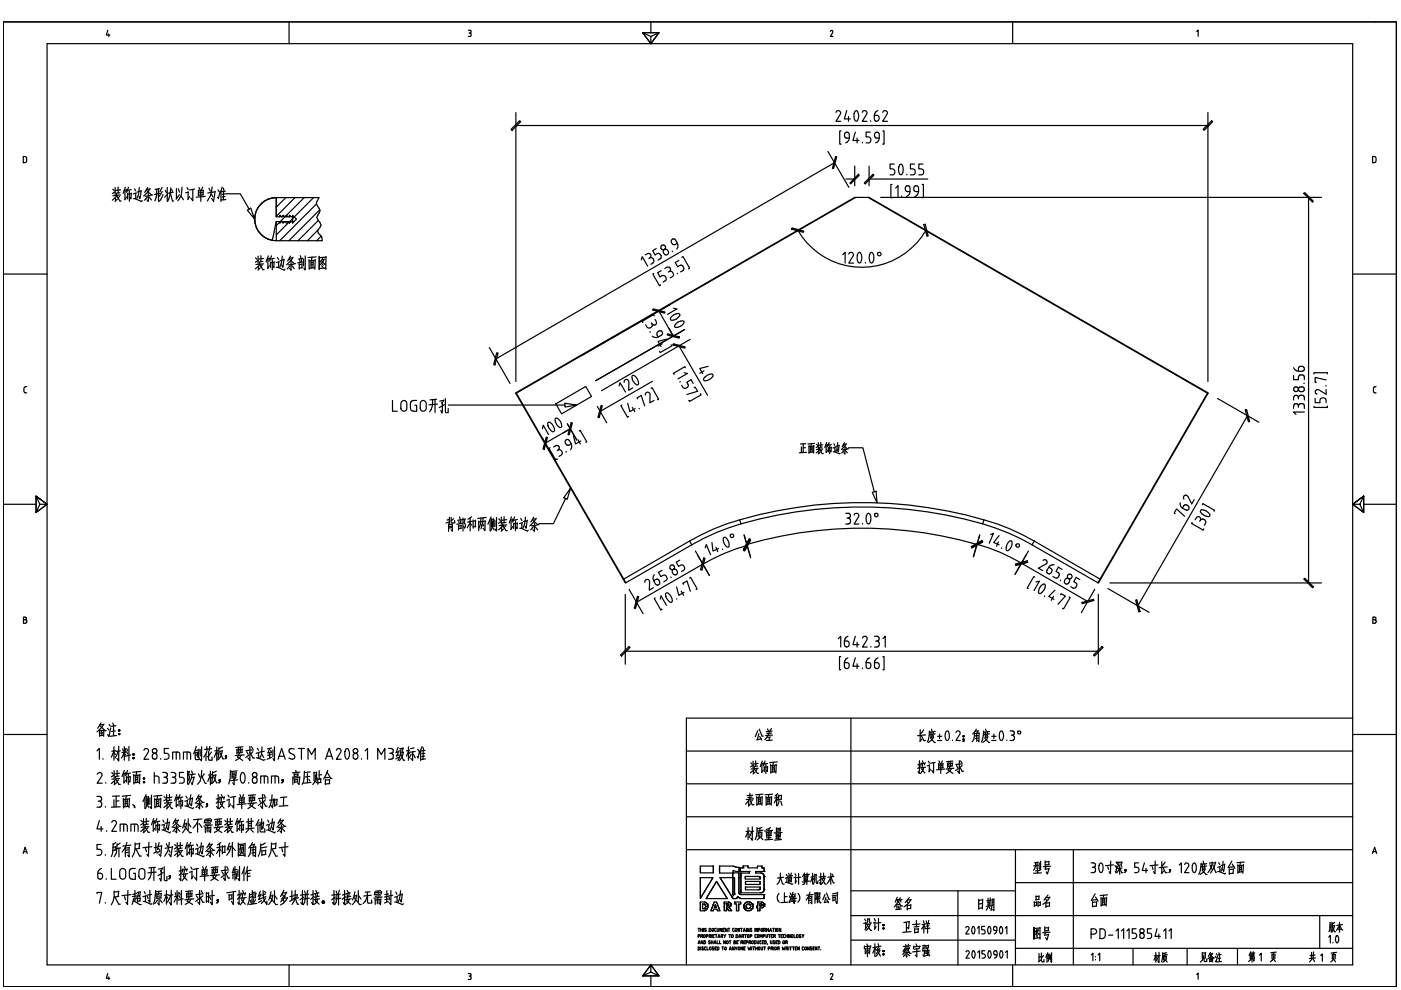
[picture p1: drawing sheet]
<svg xmlns="http://www.w3.org/2000/svg" width="297mm" height="210mm" viewBox="0 0 297 210" stroke-linecap="round" stroke-linejoin="round" font-family="sans-serif">
<!-- layer: DIM -->
<g fill="none" stroke="#000" stroke-width=".25">
<path d="M.7 4.6h295.4v204.6h-295.4zM10 9.3h276.8v195.3h-276.8zM22.8 6.4l-.3 1h.8M23.1 7.2v.5M61.3 4.6v4.7M99.3 6.4l.5 .1 .1 .2-.1 .2-.3 .1M99.6 7a.39 .39 0 0 1 .2 .6l-.5 .1M136.3 6.9h3.4l-1.7 2.4M138 7.7v1.6l-1.7-2.4 1.7 .8 1.7-.8-1.7 2.4M138 4.6v2.3M139.7 6.9h-3.4l1.7 2.4M176.1 6.7l.2-.3 .2 .1 .1 .4-.5 .8h.5"/>
<path d="M214.7 4.6v4.7M253.7 6.7l.3-.3v1.3M4.9 33.2h.5a.93 .93 0 0 1 .2 1.1l-.2 .1-.5 .1zM24.4 39.7v1.6M25 39.7v1.2M26.6 39.7l-.5 1.3M27.2 39.7l-.3 1.1M29.5 39.7l-.2 1.7-.3 .7M31.3 39.7l-.6 1.1M31.8 40l-.4 .7-.9 .9M33.8 40l-.9 .2M34.4 39.7l-.5 1"/>
<path d="M35.5 39.7v3M36.2 39.8l-.2 1.6-.5 1.3M37.4 40v2.1M38.6 39.7l-.2 1.9 .5 .8M39.7 39.8l.2 .4M42.2 39.7l.2 .6M43 39.7l-.3 .7M44.3 39.9l.3 .6M45 39.7l-.4 1.8-.6 1.1M47.1 39.7l-.5 1.3M47.4 39.9l.1 .5M108.4 27.4l1.8-1.8 .2 .2-1.8 1.8z"/>
<path d="M109.4 23.9v57M109.4 26.6h146.7M175.5 32.1l4.5 7.6M176.9 34.5l-71.8 41.6M177.2 33.2l.2 .1-.7 2.5-.2-.1zM177.2 23.8l.2-.3 .3-.1a.51 .51 0 0 1 .5 .8l-1 1.5h1.1M178.3 27.8h-.3v2.8h.3M179.4 38h1.8M179.5 23.4l-.5 1.8h1.3M179.9 24.7v1M180.1 29.3h-.5a.61 .61 0 0 1-.6-.7 .61 .61 0 0 1 .8-.5 1.51 1.51 0 0 1-.5 2.2M181.2 35.2v4.2"/>
<path d="M181.3 23.6l.3-.2a1.54 1.54 0 0 1 0 2.3 1.56 1.56 0 0 1-.3-2.1zM181.3 28l-.5 1.8h1.3M181.7 29.3v1M182 36.9l.2 .3-1.8 1.8-.2-.2zM182.8 23.8l.2-.3 .3-.1a.51 .51 0 0 1 .5 .8l-1 1.5h1M182.9 30.2v.1M184.3 35.2v4.2M184.3 38h12.4M184.5 28h-.9v1h.5a.65 .65 0 0 1 .6 .7 .65 .65 0 0 1-.6 .6h-.5M184.6 25.6v.1M185.1 36.9l.2 .3-1.8 1.8-.3-.2zM186.1 23.4a1.5 1.5 0 0 0-.5 2.2 .61 .61 0 0 0 .8-.4 .61 .61 0 0 0-.5-.7h-.5"/>
<path d="M186.4 29.3h-.5a.59 .59 0 0 1-.5-.9 .59 .59 0 0 1 1-.1 2.24 2.24 0 0 1-.3 1.8l-.4 .2M187.1 23.8l.3-.3a.53 .53 0 0 1 .8 .4l-1.1 1.8h1.1M187.2 27.8h.2v2.8h-.2M189.1 39.1h-.2v2.8h.2M189.6 34.8h-.9v1h.5a.65 .65 0 0 1 .5 .6 .65 .65 0 0 1-.5 .7h-.5M189.9 39.9l.5-.5v2.3M190.7 34.9l.3-.1a1.54 1.54 0 0 1 0 2.3 1.63 1.63 0 0 1-.3-2.2zM192.3 36.9v.2M193.9 34.8h-.9v1h.5a.65 .65 0 0 1 .6 .6 .65 .65 0 0 1-.6 .7h-.5M195.5 39.1h.3v2.8h-.3M195.7 34.8h-.9v1h.5a.65 .65 0 0 1 .5 .6 .65 .65 0 0 1-.5 .7h-.5M256.1 23.9v57"/>
<path d="M256.9 25.6l.2 .2-1.8 1.8-.2-.2zM291 33.2h.6l.1 .2v.7l-.1 .3-.6 .1zM.7 58.1h9.3M23.9 40.1l.3 .3M24.4 40.7l-.6 .3M24.5 41.9l-.7 .5M24.7 41.1l.1 .2M24.8 41.5l.6 1.1h.3M24.8 41.5l-.3 .4v.7M24.9 42.2l-.5 .5M25.3 41.6l-.3 .4M25.4 40.9l-.8 .1"/>
<path d="M25.6 40.2l-1.1 .2M25.6 41.3l-1.7 .2M26.5 40.5v1.8M26.8 41.8l-.4 .6M26.8 40.2l-.4 .2M26.9 40.2l-.2 .4M27 41v1.2M27.4 40.5v2.2M27.8 41l-.8 .2M27.8 40.9v1.3l-.2-.3M27.8 40.2l-.7 .2M28.3 42.1h.4"/>
<path d="M28.5 40l.3 .5M28.8 41l-.5 .1M28.9 40.9l-.2 1.2 1.3 .6 .2-.2M29.9 40.5l-.8 .2M29.9 40.4l-.2 1.7-.2-.4M31.1 40.4l1 .9h.3M31.2 41.8l-.6 .6M31.4 41v1.7l-.3-.3M31.6 41.8l.5 .6M31.8 40.1l-.7 .1M31.9 41.5l-1.1 .1M33.1 41.8l-.3 .8"/>
<path d="M33.2 40.2l-.1 1.7M33.6 40v2.6M33.9 41l-1.1 .2M34.4 40.6l-.6 1M34.6 41.2l-.5 1.2-.5 .3M35 40.4l.3 .4M35.5 41.2l-.6 .6M36.1 40.9l.5 1.7h.2M36.4 40.2l.2 .4M36.7 40.8l-1 .2M37.8 40l.2 .8M38 41.3l-.7 .9"/>
<path d="M38.4 41.6l-.7 1M39.9 40.7v1.5M39.9 40.8l-.5 .1M40.2 41.7l-.4 .6M40.9 40.2v2.4l-.4-.6M41.3 40.1l-1.1 .2M42.1 40.3v1.2M42.6 40.5v2.2M43 40.8l-.8 .1M43.1 40.4l-1 .1M43.1 40.3l-.1 1M43.2 41.3l-1.1 .1"/>
<path d="M43.5 41.6l-1.9 .2M44.9 41.2l.3 .6M45.6 40.7l-1.5 .2M45.6 40.5l-.3 2.2-.4-.6M46.2 40.2l.3 .5M46.6 40.7l-.3 1.4-.2-.3M46.8 40.5v2.2M47.4 40.6v1.8M47.7 41.7l-.6 .1M47.7 41.1l-.6 .1M47.8 40.5l-.9 .1M47.9 41.1h3.1l1.8 3.3"/>
<path d="M47.9 42.3l-1.1 .1M52.4 44.6l.8-.5 .8 2.4zM54.2 54.7l.3 .3M54.7 54.3v1.5M54.7 55.2l-.6 .4M54.8 56.4l-.7 .6M55 55.7l.1 .3M55.1 56.1l.6 1.1h.3M55.1 56l-.3 .4v.8M55.2 56.8l-.5 .5M55.3 54.2v1.2M55.6 56.2l-.3 .3"/>
<path d="M55.7 55.4l-.8 .1M55.9 54.8l-1.1 .1M55.9 56l-1.6 .1M56.8 55.1v1.8M56.9 54.3l-.5 1.3M57.1 56.3l-.3 .6M57.1 54.8l-.5 .1M57.2 54.7l-.2 .5M57.3 55.6v1.2M57.6 54.3l-.5 1.1M57.7 55.1v2.1M58.1 55.5v1.3l-.2-.3"/>
<path d="M58.1 55.6l-.8 .1M58.2 54.8l-.8 .1M58.6 41.9a4.6 4.6 0 0 0-4.6 4.6 4.6 4.6 0 0 0 4.6 4.5M58.6 42.2v-.2a4.5 4.5 0 0 0-4.6 4.1 4.5 4.5 0 0 0 3.7 4.9l.9-4M58.6 41.9h9a1.53 1.53 0 0 0 .1 2.3l.1 .5-.6 1.4 .9 1.6-.8 1.4 .2 .3a1.42 1.42 0 0 1 .8 1.6h-9.7M58.6 41.9v4.1h.7M58.6 47v4M58.6 47h.7M58.6 56.7h.4M58.8 54.6l.3 .4M59.1 55.5l-.5 .2M59.2 55.4l-.2 1.3 1.2 .6 .2-.2"/>
<path d="M59.3 47v.3l.4-.3M59.3 46v-.3l.4 .3M59.7 47h.3M59.7 46h.3M59.8 54.3l-.2 1.7-.3 .6M60 47v.3l.4-.3M60 46v-.3l.4 .3M60.2 55.1l-.8 .2M60.2 54.9l-.2 1.8-.2-.5M60.4 47h.3M60.4 46h.3M60.6 41.9l-2 2"/>
<path d="M60.7 47v.3l.3-.3M60.7 46v-.3l.3 .3M61 47h.4M61 46h.4M61.4 47v.3l.3-.3M61.4 46v-.3l.3 .3M61.4 55l1 .9h.3M61.5 56.3l-.6 .7M61.6 54.3l-.6 1.1M61.7 47h.3M61.7 46h.3M61.7 55.6v1.7l-.3-.4"/>
<path d="M61.9 56.3l.5 .7M62 45.7l.9 .8-.9 .8zM62 54.6l-.6 .2M62.1 54.6l-.4 .6-.9 .9M62.2 56l-1.1 .2M62.6 41.9l-4 4M63.4 55.9v1.2M63.5 55l.1 .5M63.7 54.2l.1 .5M64 54.9l-.1 .6M64 55.9v.9M64 56l-.6 .1"/>
<path d="M64.1 56.8l-.7 .1M64.2 54.8l-.9 .1M64.3 55.5l-1.2 .2M64.4 54.9v1.5M64.5 41.9l-5.9 5.9M64.7 54.3v3l-.3-.5M65.5 55.1l.1 2M65.9 55.3v1.5M66.2 54.5l-.2 .8M66.3 56.1l-.4 .1M66.3 55.7h-.4M66.4 55.3v1.5"/>
<path d="M66.5 41.9l-7.9 7.9M66.7 56.8l-1.1 .1M66.8 55l-.1 2.1M66.8 55.2l-1.3 .1M67 54.5l-1.7 .1M67.1 43.3l-7.8 7.7M67.5 48.7l-2.3 2.3M67.5 46.7l-4.3 4.3M67.7 56.9l1.3-.1 .1 .2M67.7 54.3v2.9M67.8 44.5l-6.6 6.5M68.1 50.1l-1 .9"/>
<path d="M68.2 55.3l.7 .7h.1M68.2 56.4l.3 .4M68.3 56l.2 .2M68.4 54.8l-.5 .8M68.7 55.1h-.5M68.8 54.9l-1 1.3M69.1 54.4v2.7M69.1 54.5l-1.4 .1M136 55.1l.2-.7 1.1 2M136.8 54l.5-.2a.54 .54 0 0 1 .7 .3 .54 .54 0 0 1-.4 .7M137.8 54.7a.65 .65 0 0 1 .7 .3 .65 .65 0 0 1-.1 .8l-.4 .2M138.6 58l-.2 .1 1.4 2.5 .2-.2"/>
<path d="M139.1 52.7l-.7 .5 .5 .8 .4-.2a.64 .64 0 0 1 .8 .3 .64 .64 0 0 1-.2 .8l-.4 .2M140.2 52.2a.52 .52 0 0 1 .8-.1 .52 .52 0 0 1-.1 .8 .6 .6 0 0 1 .8 .4 .6 .6 0 0 1-.4 .7 .64 .64 0 0 1-.6-.4 .64 .64 0 0 1 .2-.7 .53 .53 0 0 1-.7-.1 .53 .53 0 0 1 0-.6zM140.2 57.4l-.8 .4 .5 .9 .5-.3a.65 .65 0 0 1 .7 .3 .65 .65 0 0 1-.1 .8l-.4 .3M141 56.9l.4-.2a.54 .54 0 0 1 .7 .3 .54 .54 0 0 1-.4 .7M141.9 57.6a.66 .66 0 0 1 .8 .3 .66 .66 0 0 1-.1 .8l-.5 .2M142.5 53.2l.1 .1M143.6 57.9l.1 .1M143.6 51.5l-.4 .3a.61 .61 0 0 1-.9-.4 .61 .61 0 0 1 .8-.7 1.84 1.84 0 0 1 .4 2.1M143.9 55.2l-.7 .5 .5 .8 .4-.2a.65 .65 0 0 1 .8 .3 .65 .65 0 0 1-.1 .8l-.5 .2M144.6 54.6l.2-.2 1.4 2.4-.2 .2M167.9 48.3l2.5 .7-.1 .3-2.5-.7zM169.1 48.8a15.7 15.7 0 0 0 27.2 0"/>
<path d="M178.7 54l.5-.5v2.3M179.9 53.9l.2-.3 .4-.1a.51 .51 0 0 1 .4 .8l-1 1.5h1.1M181.4 41.9l-72 41.5M182 53.6l.2-.1a1.54 1.54 0 0 1 0 2.3 1.56 1.56 0 0 1-.2-2.2zM183.5 55.7v.1M184.1 41.9l72 41.5M184.5 53.6l.3-.1a1.54 1.54 0 0 1 0 2.3 1.69 1.69 0 0 1-.3-2.2zM186.7 41.9h93.5M191.2 41.6v.1M192.9 40.6h-.5a.59 .59 0 0 1-.4-.8 .59 .59 0 0 1 .9-.2 1.82 1.82 0 0 1-.7 2.1M194.8 40.6h-.5a.61 .61 0 0 1-.6-.7 .61 .61 0 0 1 .8-.5 1.54 1.54 0 0 1-.5 2.3M195.9 47.6l.3-.1 .6 2.5-.3 .1z"/>
<path d="M276.4 41l.2-.2 1.9 1.9-.2 .2zM277.4 41.9v81.7M286.8 58.1h9.3M103.7 73.7l4.4 7.6M105.3 74.8l.3 .1-.7 2.5-.2-.1zM134.1 79.6a1.38 1.38 0 0 1 1.2 1.2l.1 .6-.2 .2a1.56 1.56 0 0 1-1.1-2zM137.9 70.3l-.1 .1M138.2 68.7a.65 .65 0 0 1-.2 .8 .65 .65 0 0 1-.9-.2l-.2-.4M138.3 71.3a1.56 1.56 0 0 0 2.2-.7 .62 .62 0 0 0-.8-.4 .62 .62 0 0 0-.4 .8l.3 .4M138.5 65.5l2.5 .7-.1 .2-2.5-.7zM138.7 67l-.1-.3-2.4 1.4 .1 .2M138.9 67.7l.2 .5a.54 .54 0 0 1-.3 .7 .54 .54 0 0 1-.7-.5"/>
<path d="M139.7 65.9l3 5.3-.9-1.6M140.4 72.9l-.9 .5M141.3 71.9l-1.8 .5 .7 1.1M141.5 70.8l2.5 .6v.3l-2.5-.7zM142.1 64.6l-18.8 10.8M142.3 73.1l.1 .2-2.4 1.4-.1-.2M142.4 67.1a1.46 1.46 0 0 1 1.7-.5 1.52 1.52 0 0 1-2 1.2v-.3zM142.8 72.9l2.5 .7-.1 .2-2.5-.7zM142.8 65.3l.7 .2-2 1.2M143.4 68.6a1.58 1.58 0 0 1 1.6-.5 1.52 1.52 0 0 1-2 1.2v-.3zM144 73.3l6 10.5M145.1 79l.6 .2-2 1.1"/>
<path d="M145.1 69.9l-18.8 10.8M145.3 78l-.1-.2-2.4 1.3 .1 .3M146.3 72l-18.8 10.8M149.3 78.6l-.9 .5M149.5 79.9a1.39 1.39 0 0 1 1.7-.5v.3a2.25 2.25 0 0 1-1.8 1.1l-.2-.2v-.3zM150.1 77.7l-1.7 .4 .6 1.1M274.3 79.6v.9h1v-.5a.65 .65 0 0 1 .6-.5 .65 .65 0 0 1 .6 .5v.5M274.3 78l.6 .6 .4 .1M275.4 77.8a.6 .6 0 0 1 .9 0 .6 .6 0 0 1 0 .8l-1 .1zM278.6 79.3v-.3h2.8v.3M5.7 82h-.3l-.3 .3 .1 .9 .5 .1M83.2 84.9v2.3h1"/>
<path d="M85.1 85.2a.63 .63 0 0 1 .7-.3 .63 .63 0 0 1 .5 .6v1.1a.63 .63 0 0 1-.7 .6 .63 .63 0 0 1-.6-.6zM88.3 84.9l-.9 .1-.4 .5 .1 1.4 .6 .3h.6v-1.3h-.3M89.4 85a.66 .66 0 0 1 1 .5v1.1a.63 .63 0 0 1-.7 .6 .63 .63 0 0 1-.6-.6v-1.1zM91.7 84.7v1.3l-.6 1.3M92.2 84.7v2.7M92.6 84.7l-1.4 .1M92.7 85.7l-1.7 .1M93.6 85.4l.2 .3-.1 1.8-.2-.5M94.1 84.9l-.9 .1M94.1 84.8l-.4 .7M94.2 85.8l-1.1 .6M94.4 84.5v2.8l.2 .2h.4v-.9"/>
<path d="M95.1 85.9h24.7M109.4 83.4l23.1 40.1 .2 .1M109.4 83.3l71.8-41.4h3.1l71.8 41.4M109.4 83.3v.1M109.4 83.3l23.3 40.3M115 90.9l.2-.7 1.1 1.9M115 92.9l2 3.4M115.8 92.7h.3l-.7 2.5h-.3zM116.3 89.5a1.64 1.64 0 0 1 1.3 1.8l-.5 .3a2.25 2.25 0 0 1-1-1.8zM116.6 94.9l-.2 .2 1.4 2.4 .2-.1M117.4 94.8l.4-.3a.54 .54 0 0 1 .8 .3 .54 .54 0 0 1-.5 .7M117.8 85.6l6.4-3.7 1.2 2.2-6.3 3.6z"/>
<path d="M117.8 88.6a1.56 1.56 0 0 1 1.2 2 1.38 1.38 0 0 1-1.2-1.2l-.1-.5zM118 97.4h.1M118.3 95.4a.65 .65 0 0 1 .8 .3 .65 .65 0 0 1-.1 .8l-.5 .3M119.3 91.8l1.6-.9-5.3 3.1M119.8 85.5l2.4 .4-2.4 .4zM120 95.7l.1 .2M120.3 89.9l2 3.4M121.1 89.6l.3 .1-.7 2.5-.3-.1zM121.1 94.1l-.4 .2a.62 .62 0 0 1-.8-.4 .62 .62 0 0 1 .4-.7 1.56 1.56 0 0 1 .7 2.2M121.6 92.4l.4 1.7 1.1-.6M122.5 93.2l.5 .9M122.8 91.4l.2-.1 1.4 2.4-.2 .1"/>
<path d="M126.6 86.2l2 3.4M127.5 86h.2l-.7 2.5h-.2zM131.3 81.8l.2-.7 1.1 2M131.9 85.9l-.3 .1 1.4 2.5 .3-.2M132.3 81.1l.3-.6a.51 .51 0 0 1 .7 .5v1.7l.8-.5M133.1 85.5l.4 1.8 1.1-.7M134.1 86.4l.5 .9M135.2 84.6l-.1-.2 .9-.6 .7 2.2M135.5 86.6l.1 .1M136.8 83.8v-.4a.53 .53 0 0 1 1 0v2l.9-.5M138 82.3l.2-.1 1.4 2.5h-.2M138.3 80.8l-11.1 6.4"/>
<path d="M144.3 80.9l-.2 .1M147 81.3l-.5-.8-.9 .6 .3 .4a.65 .65 0 0 1-.3 .7 .65 .65 0 0 1-.8-.1l-.3-.4M147.2 82.2l.2-.1 .5 .9-2.2 .6M148.5 83.5l.1 .2-2.4 1.4-.1-.2M169.9 94.7v1.2M170.3 94.1v1.8M170.8 94.9l-.5 .1M170.8 94.1h-1.1M171 95.9l-1.5 .1M171.5 94.5v1.6M171.8 94.7v1.2M172 94.1l-.1 .5"/>
<path d="M172.1 95.3l-.3 .1M172.1 95h-.3M172.2 94.6v1.3M172.5 95.8l-1 .1M172.5 94.4v1.7M172.5 94.6l-1 .1M172.7 94l-1.4 .1M173.1 94.2l.2 .2M173.5 93.8v1.3M173.5 94.6l-.5 .3M173.6 96.2v-.6l.2-.3 .5 .9h.3M173.6 95.6l-.6 .4"/>
<path d="M173.7 95l.1 .2M173.9 95.9l-.4 .4M174 93.8v1M174.3 95.4l-.3 .3M174.3 94.8l-.6 .1M174.4 94.3l-.8 .1M174.4 95.2l-1.3 .1M175.2 94.5v1.4l.3-.4M175.2 93.8l-.3 1.1M175.5 94.3l-.4 .1M175.5 94.2l-.1 .4M175.6 94.9v.9"/>
<path d="M175.8 93.8l-.3 .9M175.9 94.5v1.7M176.2 94.9l-.6 .1M176.3 94.8l-.1 1-.1-.2M176.3 94.3l-.6 .1M176.6 95.8h.3M176.8 94.1l.2 .3M177.1 94.8l-.2 1 1.1 .4 .1-.1M177.1 94.9l-.5 .1M177.6 93.8l-.2 1.4-.2 .5M177.9 94.5l-.7 .1M177.9 94.4l-.2 1.4-.1-.4"/>
<path d="M178.8 94.4l.8 .8h.3M179 95.5l-.5 .5M179 93.9l-.5 .8M179.1 94.9v1.4l-.2-.3M179.2 95.5l.4 .5M179.4 94.1l-.6 .1M179.4 94.1l-1 1.2M179.5 95.3l-.9 .1M179.9 94.9h3.1l2.4 9.4M256.1 83.3v.1M256.1 83.3l-23.3 40.3M256.1 83.4l-23.2 40.1-.1 .1"/>
<path d="M258.1 84.5l8.8 5M264 86.9h.3l.7 2.5h-.3zM264.5 88.2l-23.3 40.3M275.3 84.6a.65 .65 0 0 1 .5-.8 .65 .65 0 0 1 .7 .5v.5M275.3 86.3a.65 .65 0 0 1 .5-.7 .65 .65 0 0 1 .7 .5v.5M275.3 84.3a.51 .51 0 0 0-.5-.5 .51 .51 0 0 0-.5 .5v.5M275.3 86.1a.51 .51 0 0 0-.5-.5 .51 .51 0 0 0-.5 .5v.5M275.5 82.1l.3-.1a.55 .55 0 0 1 .7 .5 .55 .55 0 0 1-.7 .5 .53 .53 0 0 1-.5-.4 .53 .53 0 0 1 .2-.5zM276.4 81.3h.1M276.5 87.4h-2.2l.5 .5M278.6 86.1v.3h2.8v-.2M278.8 84.5v.9h1.1v-.5a.68 .68 0 0 1 .6-.6 .68 .68 0 0 1 .7 .6v.5"/>
<path d="M281 81.8h.2M281.2 82.6v1l-1.6-.9a.55 .55 0 0 0-.8 .4l.4 .5M281.2 80.5l-2.4-.5v1.1h.3M291.7 82l-.4 .1-.1 .2 .1 .9 .4 .1M.7 106.9h6.9M7.6 105.2l2.4 1.7-2.4-1.7v3.5l2.4-1.8M8.5 106.9h1.5l-2.4 1.8 .9-1.8-.9-1.7v3.5M95.1 111.1v1.6M95.3 109.7v1.3M95.3 110.1l-.5 .2M95.3 110.6l-.7 .3M95.7 109.7v1.2h.7v-.6"/>
<path d="M95.7 112.3l.2 .3M95.7 111.9l-.6 .1M95.7 111.6l-.6 .1M95.9 111.1v1.5M95.9 111.2h-.8M96.2 110l-.5 .5M97.2 111.3v1.1M97.3 110.4l.1 .5M97.4 109.6l.2 .5M97.7 110.2l-.1 .8M97.7 111.4l-.5 .1M97.8 111.3l-.1 .7"/>
<path d="M97.8 112l-.6 .1M97.9 110.2l-.9 .1M98 110.9l-1.2 .3M98.2 109.8v2.8M98.4 110.7l.3 .5-.2 .8-.2-.4M98.6 110.1h-.4M98.6 110l-.2 .8M99.7 109.8v2.8M99.7 110.9l.3 .5M99.7 110.8l-.7 1.1M100 109.6l-.8 .5M100.1 110.5l-1 .2"/>
<path d="M100.3 110.2v1.8M100.8 110.3v1.4M100.8 110.4l-.5 .1M100.9 111.7h-.6M101.5 110.5v2M101.9 111.1l-.3 .8M102 109.8l-.1 1.3 .2 .4M102.3 111.1l.3 .4M102.4 109.8l-.1 1.3-.3 1M102.9 110.3l-.1 2.2-.4-.5M102.9 110.5l-1.4 .2M103.1 109.7l-1.8 .2"/>
<path d="M103.9 110.2v2.4M104.1 109.6l-.7 1.6M104.2 110v1.7M104.4 110.4v1.3l-.4 .9M104.4 111.8l.4 .5M104.7 110v1.7M104.7 110.1h-.5M104.9 110.3v1.4M105.3 109.7v2.9l-.4-.4M105.7 110l.4 .3M106.3 109.6v1.6M106.3 110.6l-.6 .3"/>
<path d="M106.4 111.7l-.7 .6M106.5 111l.2 .3M106.6 111.4l.7 1.1h.3M106.7 111.4l-.3 .3v.8M106.8 112.2l-.6 .4M106.9 109.5v1.3M107.2 111.5l-.3 .4M107.3 110.8l-.8 .1M107.4 110.2l-1 .1M107.4 111.3l-1.6 .1M108.4 110.5v1.7M108.4 109.6l-.4 1.3"/>
<path d="M108.7 111.7l-.4 .6M108.7 110.2l-.5 .1M108.7 110.1l-.1 .4M108.9 110.9v1.2M109.1 109.6l-.4 1.1M109.3 110.4v2.2M109.7 110.9l-.1 1.2-.1-.3M109.7 110.9l-.8 .2M109.7 110.1l-.7 .2M110.2 112h.4M110.4 109.9l.2 .4M110.7 110.9l-.6 .1"/>
<path d="M110.7 110.8l-.1 1.2 1.2 .6 .2-.2M111.4 109.6l-.2 1.7-.3 .7M111.7 110.4l-.8 .2M111.8 110.3l-.3 1.7-.2-.4M113 110.3l1 .9h.2M113.1 111.7l-.6 .6M113.1 109.7l-.5 1M113.3 110.9v1.7l-.3-.3M113.4 111.7l.6 .6M113.7 110l-.8 .1M113.7 109.9l-.4 .7-1 .9M113.8 111.4l-1.1 .1"/>
<path d="M119.9 105.7l-2.6 5.3h-3.1M121 103.5l-.7 2.4-.8-.4zM144.1 118.8l-.7 .4 .5 .9 .4-.3a.65 .65 0 0 1 .8 .3 .65 .65 0 0 1-.2 .8l-.4 .3M146.2 114.7l.5 .8M146.2 114.7l-14 8.1M146.7 115.5l-14 8.1M147.4 116.8l3 5.2-2.5-4.4M149.2 118.3l.3 .1-.7 2.5-.3-.1zM149.5 116.1l.3-.6 .9 2.1M150.9 115l.3 1.8 1.1-.5M151.8 116l.4 1M153.2 116.4v.1"/>
<path d="M153.3 114.1l.2-.2a1.58 1.58 0 0 1 1.1 1.9l-.2 .2a1.64 1.64 0 0 1-1.1-1.9zM156.8 110.2a93.3 93.3 0 0 1 51.8 0M156.8 110.2a45.2 45.2 0 0 0-10.6 4.5M156.8 110.2l.3 .9M157.1 111.1a93.6 93.6 0 0 1 51.3 0M157.1 111.1a47 47 0 0 0-10.4 4.4M158.4 115.4a87.9 87.9 0 0 1 48.7 0M158.4 115.6a40.5 40.5 0 0 0-9.4 4l-14.1 8.1M158.9 114.2l.2 .1-1.3 2.3-.2-.1zM158.9 114.4l.3 .1-1.3 2.3-.3-.1zM159.1 118.1l-1.3-4.7 1.4 4.9M179.3 108.8h.5a.53 .53 0 0 1 .5 .7 .53 .53 0 0 1-.7 .3"/>
<path d="M179.8 109.8a.65 .65 0 0 1 .5 .7 .65 .65 0 0 1-.5 .6h-.5M181.1 109.2l.2-.3 .3-.1a.51 .51 0 0 1 .4 .8l-.9 1.5h1M182.9 111v.1M183.9 109l.2-.2a1.54 1.54 0 0 1 0 2.3 1.56 1.56 0 0 1-.2-2.1zM184.9 104.4l.8-.2 .3 2.4zM205.9 115.9l2.3-1.2 .2 .2-2.3 1.2zM205.9 115.9l2.3-1.3 .2 .3-2.3 1.2zM206.4 118l1.3-4.6-1.3 4.7M207.1 115.4a39 39 0 0 1 9.5 4M208.4 111.1a46.3 46.3 0 0 1 10.4 4.4M208.6 110.2a44.5 44.5 0 0 1 10.7 4.5M208.6 110.2l-.2 .9"/>
<path d="M210 113.4l.6-.3-.9 2.1M211.7 114.9l-.4 .9M211.8 113.6l-1.1 1.4 1.1 .5M212.4 116.1l-.1 .2M214.1 114.7h.3a1.59 1.59 0 0 1-.9 2.1l-.2-.2a2.22 2.22 0 0 1 .8-1.9zM215.3 119.6l2.5-.7 .1 .3-2.5 .7zM216.6 119.4l14 8.1M218 116.8l-2.8 5 2.4-4.2M218.8 115.5l14 8.1M219.3 114.7l14 8.1M219.3 114.7l-.5 .8M221.1 118.8l.3-.2 .4 .1a.5 .5 0 0 1 .2 .5 .5 .5 0 0 1-.3 .4l-1.5 .9 .9 .5"/>
<path d="M223.5 119.7l-.8 .2-.3 .4 .4 .2a.59 .59 0 0 1 0 1 .59 .59 0 0 1-.9-.3l.5-.9M249.2 108.9l-.3-.1 .6-.9 1.6 1.6M250.2 106.6l.2 .8 .3 .3M251 105.9l-.1-.3 .1-.4 .4-.2 .3 .1 1 1.7 .5-.9M251.1 107.1a.6 .6 0 0 1 .9 .2 .6 .6 0 0 1-.4 .9l-.9-.5zM252.8 110.8l-.2 .2 2.5 1.4 .1-.3M253.4 110.2l.4-.6a.55 .55 0 0 1 .7 .2 .55 .55 0 0 1-.1 .7M254.5 110.3a.64 .64 0 0 1 .8-.2 .64 .64 0 0 1 .3 .8l-.3 .5M254.5 108.2a1.57 1.57 0 0 1 2 .9v.3a1.63 1.63 0 0 1-2-.9zM254.9 107l.1-.2 2.5 1.4-.1 .2M286.8 106.9l2.3 1.8M289.1 105.2v3.5l-.8-1.8h-1.5l2.3-1.7v3.5l-2.3-1.8 2.3-1.7-.8 1.7"/>
<path d="M289.1 106.9h7M5 130.8l.5 .1 .1 .2-.3 .3 .2 .1a.34 .34 0 0 1 0 .6l-.5 .1zM5 131.4h.3M131.6 138.9l1.8-1.8 .2 .2-1.8 1.8zM132.6 126v14.8M132.6 138.1h100.3M133.4 125l2.9 5.1M135.2 126.4l.2 .1-.7 2.5-.2-.1zM136.7 123.5v-.4l.3-.2a.51 .51 0 0 1 .7 .4v1.8l.8-.5M138.6 123.1l.4-.2a.63 .63 0 0 1 .8 .4 .63 .63 0 0 1-.4 .8l-.4-.3zM138.7 121.9l-.2 .3 .1 .9M138.9 126.8l-.2 .1 1.4 2.4 .2-.2"/>
<path d="M140 127l.2-.6 1.1 1.9M140.4 120.9l-.8 .5 .5 .8 .5-.2a.65 .65 0 0 1 .7 .3 .65 .65 0 0 1-.1 .8l-.5 .2M141.3 125.7h.2a2.25 2.25 0 0 1 1.1 1.8l-.2 .2a1.73 1.73 0 0 1-1.3-1.8zM142.1 120a.52 .52 0 0 1 .8-.1 .52 .52 0 0 1-.1 .8 .62 .62 0 0 1 .8 .4 .62 .62 0 0 1-.4 .8 .68 .68 0 0 1-.6-.5 .68 .68 0 0 1 .2-.7 .52 .52 0 0 1-.6-.1 .52 .52 0 0 1-.1-.6zM142.2 122.3l.1 .2M143.5 124.4l.4 1.8 1.1-.6M143.5 126.9v.1M144.4 125.3l.5 .9M144.9 123.9l-.1-.2 .9-.5 .7 2.2M146.2 122.5l.2-.1 1.4 2.5-.2 .1M177.7 135.4l.6-.5v2.3M178.3 139.2h-.3v2.8h.3"/>
<path d="M179.8 134.9a1.5 1.5 0 0 0-.5 2.2 .61 .61 0 0 0 .7-.5 .61 .61 0 0 0-.5-.7h-.5M179.8 139.5a1.53 1.53 0 0 0-.5 2.2 .63 .63 0 0 0 .7-.5 .63 .63 0 0 0-.5-.7h-.5M181.3 134.9l-.5 1.8h1.3M181.3 139.5l-.5 1.8h1.3M181.7 136.2v1M182.9 135.3l.1-.3 .4-.1a.51 .51 0 0 1 .4 .8l-.9 1.5h1M184.4 139.5a1.53 1.53 0 0 0-.5 2.2 .63 .63 0 0 0 .7-.5 .63 .63 0 0 0-.5-.7h-.5M184.6 137.1v.1M185.4 134.9h.5a.53 .53 0 0 1 .5 .7 .53 .53 0 0 1-.7 .3M185.9 135.9a.65 .65 0 0 1 .5 .7 .65 .65 0 0 1-.5 .6h-.5M186.2 139.5a1.53 1.53 0 0 0-.5 2.2 .63 .63 0 0 0 .7-.5 .63 .63 0 0 0-.5-.7h-.5M187.2 135.4l.5-.5v2.3"/>
<path d="M187.2 139.2h.2v2.8h-.2M219.4 122.4l-.2-.2-1.4 2.5 .2 .1M219.7 123.4l.7-.2-1.2 2M220.8 124.1l.4-.2h.3a1.57 1.57 0 0 1-.9 1.9h-.3a1.52 1.52 0 0 1 .5-1.7zM221.5 126.4l-.1 .1M223.4 126.4l-.5 .9M223.7 125.1l-1.3 1.3 1.1 .7M224.9 126.1l.1-.2 .9 .5-1.6 1.7M224.9 123l-.1 .1M225.2 120.7l-.8-.4-.5 .8 .5 .3a.65 .65 0 0 1 .1 .8 .65 .65 0 0 1-.8 .3l-.4-.3M226.3 122a.51 .51 0 0 1 .9 0 .51 .51 0 0 1-.4 .8l-.2-.1a.63 .63 0 0 1 0 .9 .63 .63 0 0 1-.9 0 .68 .68 0 0 1 .1-.7 .68 .68 0 0 1 .8-.2l-.3-.2zM226.7 126.6l.2 .1-1.4 2.4-.2-.1"/>
<path d="M228.9 122.9l-.7-.5-.5 .9 .4 .3a.65 .65 0 0 1 .1 .8 .65 .65 0 0 1-.8 .3l-.4-.3M229.3 127.7l2.5-.6 .1 .2-2.5 .7zM232.1 125l-2.8 4.9M232.9 126v14.8M233.7 137.1l.2 .2-1.8 1.8-.3-.2zM234.9 124.8l8.7 5M235.3 123.6h44.9M240.8 127.2h.2l.7 2.5h-.2zM276.4 122.8l.2-.2 1.9 1.8-.2 .2zM291.1 130.8l.6 .1v.2l-.2 .3a.38 .38 0 0 1 .3 .4 .38 .38 0 0 1-.3 .4h-.4zM291.1 131.4h.4M.7 155.7h9.3"/>
<path d="M20.6 159.2l.5-.5v2.3M21.1 154.8v1.3M21.2 153.9l1.1 1h.2M21.4 153.3l-.7 1.1M21.6 154.9v1M21.9 155.4h-.7M22 153.6l-.8 .1M22 155.9l-.9 .1M22 154.8l-.9 .1M22 154.8v1.3M22 153.5l-1.4 1.7M22.8 154.4l.3 .4"/>
<path d="M23.1 153.6l.3 .4M23.5 154.3l-.4 1.9-.3-.4M23.9 153.3l.2 .5M24.1 153.9v2M24.2 159.5l.3 .5M24.2 158.3v2.9M24.2 159.3l-.6 1.3M24.5 155l-.8 .1M24.5 159.2l-.8 .1M24.6 153.9l-1 .1M24.7 155.9l-1.3 .2M25.1 159.2l-.7 1.5"/>
<path d="M25.2 155.6h.2v.1h-.2zM25.2 158.2v3.2l-.4-.6M25.2 154.9h.1M25.2 155.6l.1 .1zM25.3 154.8l.1 .2h-.1l.1-.1zM25.3 154.8v.1M25.3 154.8v.2M25.3 155.7h.1M25.3 155.6h.1M25.3 154.8h.1M25.3 154.8l-.2 .1 .2 .1M25.3 154.8h-.1"/>
<path d="M25.3 155.6v.1M25.5 159.2l-.9 .1M26 158.8l.1 .5M26.4 158.3v2.9M26.4 159.7l.3 .4M26.4 159.5l-.6 1.2M26.7 158.7l-.2 .8M26.7 159.5l-.8 .1M26.9 158.7l.1 .5M26.9 159.4l.2 .5M27.3 158.3v3M28.2 159.9v.1"/>
<path d="M28.2 159.9l.2 .1M28.3 159.9v.1M28.3 159.9h.1M28.3 159.8l.1 .2M28.3 159.8l-.1 .1M28.4 160h-.2M30.5 159.1l.2-.3 .3-.1a.51 .51 0 0 1 .4 .8l-.9 1.5h1M32.3 158.9a.51 .51 0 0 1 .9 0 .51 .51 0 0 1-.4 .8 .59 .59 0 0 1 .5 .8 .59 .59 0 0 1-1 .2v-.2a.55 .55 0 0 1 .5-.8 .51 .51 0 0 1-.5-.8zM35.7 158.7h-.9v1h.5a.65 .65 0 0 1 .6 .6 .65 .65 0 0 1-.6 .7h-.5M37.4 159.5v1.5M39.7 159.5v1.5M41.4 159.5v1.4l.2 .2 .6-.1"/>
<path d="M41.6 158.3l-.6 1.5M41.9 159.5l-.5 .2M41.9 159.5v.5M42.1 159l-.7 .2M42.2 158.8l-.2 1.8-.2-.3M42.4 158.9v1.4M42.7 158.3v3l-.2-.3M43.7 159.8l-.5 .7M43.8 159.4l-.1 .4v1.5M43.8 158.3l.1 .9M44.2 159.4v1.6l.2 .2h.6l-.1-.7M44.5 158.3l-.1 .9"/>
<path d="M44.8 159.5l-.8 1M44.9 158.7l-1.5 .2M46 159.5l.3 .4M46 158.4v2.9M46 159.2l-.6 1.4M46.3 159.1l-.8 .1M46.4 158.5l-.2 2.5M46.6 159.6l.7 1.3h.1M47.1 159.2l-.5 .1M47.1 159.2l-.2 1-.6 .9M47.2 158.4l-.8 .3M50.2 158.8v1.1"/>
<path d="M50.6 158.4v1.2M50.8 159.7l-.4 .9M51 158.4v1.1M51.3 158.9l-1.1 .1M51.3 159.5l-1.1 .2M51.4 158.8l-.1 .7M51.5 158.4l-1.5 .1M52.3 159.4l.3 .5M53 158.2v3l-.4-.5M53 159.5l.7 1.2h.3M53.3 158.3l.3 .4M53.6 159.4l-.4 .5"/>
<path d="M53.7 159l-1.6 .2M54.6 158.7l.2 .4M54.9 159.5l-.1 .5 .1 .3-.2 .5M54.9 159.6l-.6 .1M55.4 159.8l-.3 .9M55.6 158.4l-.2 1.4 .5 .8M56 159.3l-.9 .2M57.2 159.6v1.1M57.2 158.7l-.4 .9M57.4 159.1l.2 .5M57.5 160l-.7 .2M57.5 159.5l-.7 .2"/>
<path d="M57.6 158.6l-.9 .2M57.9 159v1.4M58.2 158.3v3l-.3-.4M62.4 158.8l-.6-.1a.51 .51 0 0 0-.5 .4 .51 .51 0 0 0 .2 .6l.9 .5 .1 .5a.84 .84 0 0 1-1.3 0M63.3 158.7h1.2M63.9 158.7v2.3M71.3 159.1l.2-.3 .3-.1a.51 .51 0 0 1 .4 .8l-.9 1.5h1M73.3 158.8l.3-.1a1.54 1.54 0 0 1 0 2.3 1.56 1.56 0 0 1-.3-2.2zM74.9 158.9a.51 .51 0 0 1 .9 0 .51 .51 0 0 1-.4 .8 .59 .59 0 0 1 .5 .8 .59 .59 0 0 1-1 .2v-.2a.55 .55 0 0 1 .5-.8 .51 .51 0 0 1-.5-.8zM77.4 159.2l.5-.5v2.3M82.4 158.7h.5a.53 .53 0 0 1 .5 .7 .53 .53 0 0 1-.8 .3M82.9 159.7a.65 .65 0 0 1 .5 .6 .65 .65 0 0 1-.5 .7h-.5"/>
<path d="M84.4 158.4l-.4 1.1M84.5 159.4l-.6 .2M84.7 159.2l-.6 1.1M84.9 159.8l.6 1.4h.3M85 158.8l-.2 1.4-.4 1M85.4 158.7h-.7M85.5 158.6l-.3 .9M85.5 159.5l-.3 .1M85.5 159.5l-.3 1-.5 .8M86.6 158.3v2.9M86.8 159.8l-.2-.5-.4 1M86.9 159.1l-.7 .1"/>
<path d="M87.2 159.9l-.4 .8M87.5 159.4v1.8M87.7 159.9l.3 .8M87.8 158.6l-.7 .1M88 159.3l-1.1 .2M88.5 158.9l.3 .3M89 159.2l-.4 1.5-.1-.3M89.2 159.2v2.1M89.5 158.3l-.5 1.4M89.7 158.5l.1 .5M89.7 159.2v1.8M90.1 159.7l-.7 .1"/>
<path d="M90.1 159.1l-.9 .1M145.5 159.2h141.3M160.6 154.9l-.5 1.3M160.9 155.6l-.3 1.2M161 154.6l.6 1.5h.2M161.1 156.2l.4 .7M161.4 156.7l-1 .2M162.7 154.5l.2 .5M163.1 156.3v.7M163.4 156.3h-.7M163.6 154.5l-1.4 2.3M163.6 155.4l-1 .1"/>
<path d="M163.7 155l-1.2 .1M163.7 156.9l-1.2 .1M163.8 155.9h-1.5M180.4 152.3v52.3M181.7 140.7v1.1M182.9 141.6v.2M195.1 154.7v2.4M195.3 155.9l.6 1.1h.3M195.5 156.7l-.5 .5M195.8 154.8l-.7 .8M196.2 155.8l-1.7 .2M197 155l-.2 1.9-.2 .4"/>
<path d="M197.3 156.5l.8 .9h.2M197.4 155.3v.9M197.5 154.6l.1 .5M197.9 155.2l-.1 .8M197.9 156l-.5 .1M197.9 156.3l-.6 .1M197.9 156.2l-.3 .7-.8 .5M198.3 155.6l-1.2 .1M198.3 155.1l-1.3 .2M198.8 157h.9M198.8 156.1h.9M199.2 155.6v1"/>
<path d="M200.6 155.1h.5a2.15 2.15 0 0 1 0 1.8l-.3 .1a1.47 1.47 0 0 1-.2-1.9zM202 156.9v.1M202.7 155.3l.4-.3a.45 .45 0 0 1 .4 .2 .45 .45 0 0 1 0 .4l-.8 1.4h.9M204.2 156l.1 .2 .1-.1-.1-.1-.1 .2M204.2 156.7v.2M204.2 156h.1M204.2 156.2h.1M204.2 156.9h.1M204.3 156.1h.1M204.2 156.1v.1M204.2 156.7l.1 .2M204.2 156.7h.1"/>
<path d="M204.3 156.7l.1 .1-.1 .1M204.3 156.8h.1M204.3 156.7l-.1 .2M204.3 156.7h.1M204.3 156.7h-.1M204.3 156v.2M204.3 156.1v.1M204.3 156.7v.2M204.3 156v.1M204.4 156.8l-.1 .4h-.2M206.6 155.6l1-.2-.1 1.9-.2-.3M206.6 155.4l-.2 1.4-.3 .5"/>
<path d="M207 154.6l-.8 1M207.1 155.5v1.7M207.4 155l-.6 .1M207.4 154.9l-.3 .6M207.4 156.5l-.6 .1M207.4 155.9l-.6 .1M208.6 155l-.3 1.9-.2 .4M208.8 156.5l.9 .9h.1M208.9 155.3v.9M209 154.6l.1 .5M209.3 155.2v.8M209.4 156l-.5 .1"/>
<path d="M209.4 156.3l-.6 .1M209.5 156.2l-.4 .7-.7 .5M209.8 155.6l-1.2 .1M209.8 155.1l-1.2 .2M210.3 157h.9M210.3 156.1h.9M210.7 155.6v1M212.1 155.1l.2-.1a1.34 1.34 0 0 1 0 2l-.2-.1a2.15 2.15 0 0 1 0-1.8zM213.5 156.9v.1M214.2 155h.4a.45 .45 0 0 1 .5 .3 .45 .45 0 0 1-.3 .5l-.4 .1M214.6 155.9a.58 .58 0 0 1 .5 .5 .58 .58 0 0 1-.5 .6h-.4M286.8 152.3h-141.3v52.3"/>
<path d="M286.8 155.7h9.3M20.6 168.9h.5a.53 .53 0 0 1 .5 .6 .53 .53 0 0 1-.8 .4M20.6 164.2l.6-.4a.51 .51 0 0 1 .4 .7l-1 1.6h1.1M21.1 169.9a.65 .65 0 0 1 .5 .6 .65 .65 0 0 1-.5 .6h-.5M21.1 174l-.5 1.8h1.2M21.4 179.1h-.8v1h.5a.65 .65 0 0 1 .5 .6 .65 .65 0 0 1-.5 .6h-.5M21.4 175.2v1.1M21.8 160.9v.1M22.3 171v.1M22.4 165.9v.2M22.6 176.1v.2M23.7 174.4l.2-.3 .3-.1a.51 .51 0 0 1 .4 .7l-.9 1.6h1"/>
<path d="M23.7 163.8l.3 .3M24 178.8l-.1 2.2-.3 .6M24.2 169.6v1.5M24.2 163.4v1.6M24.2 164.3l-.6 .4M24.3 165.5l-.7 .6M24.5 164.8l.1 .2M24.5 179.5l-.1 .7-.5 .1M24.5 179.6h-.6M24.5 165.2l.7 1.1h.3M24.5 178.6l-.5 .5M24.6 165.2l-.3 .3v.8"/>
<path d="M24.6 168.8v2.3M24.7 165.9l-.5 .5M24.8 178.9l-.2 2.1-.4 .6M24.8 163.4v1.2M25.1 165.3l-.3 .4M25.2 164.5l-.8 .2M25.2 169.8l-.6 .1M25.2 179.9v1.8M25.3 163.9l-.9 .2M25.3 165l-1.6 .2M25.3 168.8h-1.4M25.5 176.3v-1.6h1l.4 .2 .1 1.4"/>
<path d="M25.5 178.8l-.7 .4M25.5 171.1h-1.9M25.6 179.8l-.8 .1M26.1 169.3l.1 2M26.2 174.7v1.6M26.3 164.2v1.8M26.4 163.4l-.5 1.3M26.5 169.5v1.5M26.6 179.7v1.9M26.6 179.7l-.7 1M26.6 165.5l-.4 .5M26.6 163.9l-.5 .1"/>
<path d="M26.7 163.9l-.2 .4M26.8 168.7l-.1 .7M26.8 164.7v1.1M26.9 170.3l-.4 .1M26.9 169.9l-.4 .1M26.9 178.6l-.3 1.1M27 169.4v1.6M27 163.4l-.3 1.1M27.2 164.2v2.1M27.3 170.9l-1.1 .2M27.4 179.6v2.1l-.3-.4M27.4 179.7l-.8 .1"/>
<path d="M27.4 169.4l-1.3 .1M27.5 169.2l-.2 2.1M27.6 164.7l-.8 .1M27.6 164.6l-.1 1.2-.1-.2M27.7 163.9l-.8 .2M27.7 168.6l-1.8 .2M27.7 160l-1.1 .3M27.8 176.3v-1.6l1.3 .1 .2 .4v1.1M27.8 179.2l-1.8 .2M28.1 170.6l.5 .3-.1 .4-.1-.5M28.2 160.6h.2v.3h-.2zM28.2 160l.1 .1"/>
<path d="M28.2 160.7l.1 .2v-.2M28.3 160.8h.1M28.3 160h.1M28.3 160.7v.1M28.3 160.6v.1M28.3 160.6l-.1 .1M28.3 164.2l.1 2M28.4 160l-.1 .1M28.5 174.7v1.6M28.6 178.7v1.3l1-.1M28.8 164.4v1.5M29 163.6l-.1 .8"/>
<path d="M29.1 165.3h-.3M29.1 164.8h-.3M29.2 164.4v1.5M29.6 165.8l-1.2 .2M29.6 164.3l-1.3 .2M29.6 178.7l-.1 1.2M29.6 178.9l-1 .1M29.7 164.2l-.1 2M29.9 163.6l-1.8 .1M29.9 174l.3 .3M30.4 165l.1 .2-.1-.2h.2zM30.4 165.8l.1 .1"/>
<path d="M30.4 165.7l.1 .3M30.4 165.7l.2 .1M30.4 173.6v1.5M30.4 174.5l-.6 .4M30.5 165.8l.1 .1zM30.5 165.8h.1M30.5 165.1h.1M30.5 165v.1M30.5 165l.1 .1M30.5 165.7l-.1 .1M30.5 175.7l-.7 .6M30.6 165v.1"/>
<path d="M30.6 165l-.1 .1M30.6 165.8h.1M30.6 165.7v.2M30.6 165v.1zM30.6 165.8l-.1 .2M30.6 165.1h.1M30.7 174.9l.1 .3M30.7 169.1v2.3M30.8 175.4l.6 1.1h.3M30.8 175.3l-.3 .4v.8M30.8 179.9l.3 .7M30.9 176.1l-.5 .5"/>
<path d="M31 168.5l-.7 1.5M31 168.9v1.7M31 173.5v1.2M31.2 170.7l.4 .5M31.3 169.3l-.1 1.2-.4 .9M31.4 175.5l-.4 .3M31.4 174.7l-.8 .1M31.5 168.9v1.6M31.5 168.9l-.5 .1M31.6 178.6l-.1 3-.4-.5M31.6 174.1l-1 .2M31.6 175.2l-1.6 .2"/>
<path d="M31.8 169.2v1.3M32.1 168.6v2.8l-.3-.3M32.2 179.5l-1.9 .2M32.5 174.4v1.8M32.6 173.6l-.5 1.3M32.7 164.5h.6l.4 .2v1.4M32.7 163.8v2.3M32.8 169.3v2M32.8 175.6l-.3 .6M32.8 174.1l-.4 .1M32.9 174l-.2 .5M33 174.9v1.2"/>
<path d="M33 178.8v1.9M33.2 169.5v1.5M33.3 173.6l-.5 1.1M33.4 179.6l-.7 .1M33.4 168.7l-.1 .7M33.4 174.4v2.1M33.6 170.3l-.4 .1M33.6 169.9l-.4 .1M33.6 179.9l.3 .4M33.7 169.4l-.1 1.6M33.7 178.6l-.3 1.5M33.8 174.9l-.8 .1"/>
<path d="M33.9 174.8l-.1 1.3-.2-.3M33.9 174.1l-.8 .2M34 170.9l-1.2 .2M34.1 160.9v.1M34.1 169.4l-1.3 .1M34.1 169.2l-.1 2.1M34.3 179.3l-.2 2.3-.4-.5M34.3 179.4h-.8M34.3 168.6l-1.7 .2M34.3 176h.4M34.5 163.8h.5a.53 .53 0 0 1 .5 .6 .53 .53 0 0 1-.8 .4M34.5 173.9l.3 .4"/>
<path d="M34.8 168.9l.3 .3M34.8 174.8l-.5 .1M34.9 174.7l-.2 1.3 1.3 .6 .1-.2M35 164.8a.65 .65 0 0 1 .5 .6 .65 .65 0 0 1-.5 .7h-.5M35.2 178.9l.3 .6M35.3 168.5v1.5M35.3 169.4l-.6 .4M35.4 170.6l-.7 .6M35.5 173.6l-.2 1.7-.3 .6M35.5 169.9l.2 .2M35.7 170.3l.7 1.1h.2M35.7 170.3l-.3 .3v.8"/>
<path d="M35.8 171l-.5 .5M35.9 178.6l-.4 1.9-.6 1.1M35.9 174.4l-.8 .2M35.9 174.3l-.2 1.7-.2-.5M35.9 168.4v1.3M36.2 170.4l-.3 .4M36.3 163.8h.5a.53 .53 0 0 1 .5 .6 .53 .53 0 0 1-.8 .4M36.4 169.6l-.9 .1M36.5 169l-1 .1M36.5 170.1l-1.6 .2M36.5 179.6l-1.5 .3M36.6 179.5l-.4 2.1-.4-.6"/>
<path d="M36.6 161v-1.5h1.1l.4 .2v1.3M36.8 164.8a.65 .65 0 0 1 .5 .6 .65 .65 0 0 1-.5 .7h-.5M37 179.1l.4 .3M37.1 174.3l1 .9h.3M37.2 175.6l-.6 .7M37.3 173.6l-.6 1.1M37.4 169.3v1.8l.3-.6M37.5 174.9v1.7l-.4-.4M37.5 168.5l-.5 1.3M37.6 175.6l.5 .7M37.6 178.7v1.5M37.6 179.6l-.6 .4"/>
<path d="M37.7 169l-.5 .1M37.8 168.9l-.2 .5M37.8 173.9l-.7 .2M37.8 173.8l-.4 .7-.9 .9M37.9 175.3l-1.1 .2M38 169.8v1.1M38.2 168.5l-.5 1.1M38.2 178.6v1.3M38.3 169.3v2.1M38.6 179.8l-.8 .1M38.7 169.8l-.7 .2M38.7 169.7v1.2l-.2-.2"/>
<path d="M38.7 179.2l-1 .2M38.8 169l-.8 .1M38.9 161v-1.5h1.3l.2 .4v1.1M38.9 163.8h-.9v1h.6a.65 .65 0 0 1 .5 .6 .65 .65 0 0 1-.5 .7h-.6M39 175.1l1.2 1.5 .4-.1M39.2 170.9h.4M39.2 173.8l-.5 1.8M39.4 168.8l.3 .4M39.6 174.6l-.5 .1M39.6 174.5l-.4 1.4-.5 .7M39.7 179.5v1.8M39.7 169.7l-.5 .2"/>
<path d="M39.7 178.6l-.4 1.3M39.8 169.6l-.2 1.3 1.2 .5 .2-.1M39.8 163.5v2.8M39.9 173.6v2.3M40 179.2l-.5 .1M40 174.7l.5 .6M40 179.1l-.1 .5M40.1 163.6l-.3 .1M40.2 163.5l-.3 .8 .3 .4-.2 .7-.1-.3M40.2 179.9v1.2M40.4 178.6l-.4 1.1M40.5 168.5l-.3 1.7-.3 .6"/>
<path d="M40.6 179.4v2.2M40.6 163.4l.2 .6M40.7 164.2l-.2 .9-.6 1.2M40.8 169.3l-.8 .1M40.8 169.1l-.2 1.8-.2-.4M41 180l-.8 .1M41 179.9l-.1 1.2-.1-.2M41 179.2l-.8 .2M41.1 164.8l-.5 .1M41.2 164.7l-.4 1.6-.2-.3M41.4 164.1l-1.2 .2M41.7 179l.2 .4"/>
<path d="M41.9 160l-.5 .1M41.9 174.4v2M42 169.2l1 .9h.3M42 179.9l-.6 .1M42 179.8l-.1 1.3 1.2 .5 .2-.1M42.1 173.7l-.4 .9-.8 1M42.1 164.1l.3 .7M42.1 170.5l-.6 .7M42.2 160.5v.6M42.2 168.5l-.6 1.1M42.2 174.6l.6 .9M42.3 169.8v1.7l-.3-.4"/>
<path d="M42.5 170.5l.5 .7M42.7 168.9l-.7 .1M42.7 178.7l-.2 1.7-.3 .6M42.7 164.5l.8 1.6M42.7 168.8l-.4 .6-.9 .9M42.8 163.4l-.4 2.3-.5 .6M42.8 173.6l-1.8 .2M42.8 170.3l-1.1 .1M43 179.4l-.8 .2M43.1 179.4l-.3 1.6-.1-.4M43.3 164.1l-.4 .6M43.4 173.8l-.1 .7"/>
<path d="M43.5 175.4v1.1M43.5 166.1h.3M43.9 170.5l-.1 .1h.2M43.9 170.5v.1v-.1M43.9 170.5h-.1l.2 .1M43.9 170.5h.1M43.9 174.7l-.4 .1M43.9 174.4h-.4M43.9 175.5v.9M44 170.5v.1M44 170.6a.38 .38 0 0 1-.4 .5M44.1 173.7v1.2"/>
<path d="M44.1 175.1l-.2 .4M44.3 179.4l1 .9h.2M44.3 175.5v.9M44.5 178.7l-.7 1M44.6 164.7l.3 .3M44.6 163.5v2.9M44.6 180v1.7l-.3-.4M44.6 164.3l-.5 1.4M44.6 174.3l-.3 .1M44.6 174.7h-.3M44.6 173.6l-1.1 .1M44.7 175.3l-.1 1.3-.1-.4"/>
<path d="M44.7 175.4l-1.2 .2M44.9 173.9l-1.5 .2M44.9 173.8l-.2 .5M44.9 164.2l-.7 .1M44.9 179.1h-.7M45 174.9l-1.8 .3M45 178.9l-.4 .7-1 .9M45.1 163.6l-.2 2.5M45.3 164.7l.6 1.3h.1M45.7 164.3l-.5 .1M45.7 174.1v1M45.8 164.2l-.4 1.5-.5 .4"/>
<path d="M45.9 163.5l-.8 .4M46.1 173.7v1.2M46.3 168.4v3l-.4-.4M46.3 174.9l-.4 .9 1.1 .7M46.4 169.3l-.6 .1M46.4 169.8l-.6 .5M46.5 165.3v.2zM46.5 165.6h.2M46.5 165.5h.1M46.5 165.4l.1 .2zM46.5 173.7v1.1M46.6 165.6l.1-.1-.1-.2h.1v.3"/>
<path d="M46.6 178.9v2.7M46.6 179.9l.3 .5M46.6 179.9l-.7 1.1M46.6 168.9v.7M46.7 165.5l-.1 .3-.3 .2M46.7 175.4l-.4 .7-.8 .4M46.8 178.6l-.7 .5M46.8 174.2l-1.1 .1M46.9 174.1l-.1 .7-1.1 .1M46.9 168.5l.2 .4M46.9 179.6l-.9 .1M47 169.3l-.2 1.2 .7 .9"/>
<path d="M47 173.6l-1.5 .2M47.1 179.3v1.7M47.3 170l-.4 .9-.4 .6M47.3 175.3l-1.9 .2M47.5 169.1h-.9M47.6 168.9l-.2 .5M47.7 174l.3 .3M47.7 170l-1.2 .1M47.7 179.3v1.4M47.7 179.5l-.6 .1M47.8 160.3v.2h.2M47.9 160.4h.1"/>
<path d="M47.9 160.3l-.1 .1h.1M48 160.3v.1a.38 .38 0 0 1-.3 .5M48 160.3v.1M48 160.3h-.2l.2 .1M48 160.4v.1M48.2 173.6v1.5M48.2 174.5l-.6 .4M48.3 175.7l-.7 .6M48.3 168.6l.3 .4M48.3 179.8l.3 .5M48.5 174.9l.1 .3M48.5 175.4l.7 1.1h.3"/>
<path d="M48.6 175.3l-.3 .4v.8M48.6 169.4l-.1 1.6M48.6 169.5l-.5 .2M48.7 176.1l-.5 .5M48.7 178.8l-.5 1.4M48.8 173.5v1.2M48.9 163.4l-.1 1.6-.3 1.2M48.9 170.5l-.4 .6M49 179.5l-.6 .1M49 179.4l-.2 .9-.7 1M49.1 175.5l-.3 .3M49.2 163.7v1"/>
<path d="M49.2 174.7l-.8 .1M49.3 178.6v3.1M49.3 179.6l.6 .7M49.3 174.1l-1 .2M49.3 175.2l-1.6 .2M49.6 169v2.4l-.5-.6M49.6 165.1v1.3l-.3-.4M49.9 164.2l-.7 .1M49.9 168.9l-1 .2M50 164.8l-.9 .2M50 164.8l-.4 .5M50.1 163.7l-.1 .8"/>
<path d="M50.1 164.5l-.9 .1M50.1 163.9h-.9M50.3 163.4l-1.4 .2M50.3 174.4v1.8M50.4 160.5l1.1 .7M50.4 173.6l-.5 1.3M50.4 165.3l-1.5 .2M50.5 178.7v2.9M50.6 175.6l-.4 .6M50.6 174.1l-.4 .1M50.7 174l-.2 .5M50.7 160.8l-.8 .4"/>
<path d="M50.7 169.1v1.2M50.8 174.9v1.2M50.9 168.5l.2 .6M50.9 179.9v.9M51 179.2v.7M51 173.6l-.4 1.1M51.1 160.1l-.3 .7M51.2 163.9l.3-.1a1.54 1.54 0 0 1 0 2.3 1.51 1.51 0 0 1-.3-2.2zM51.2 174.4v2.1M51.3 169.2v2.2M51.5 179.2l-.5 .1M51.6 174.9l-.8 .1"/>
<path d="M51.6 179.1l-.1 .6-.5 .1M51.6 180l-.7 .1M51.6 174.8l-.1 1.3-.1-.3M51.6 168.5l-.2 .6M51.6 169.6l-.7 .1M51.6 174.1l-.7 .2M51.6 179.9v.8M51.8 160l-1.9 .2M51.8 169.1l-1.1 .2M51.8 169.1l-.1 1M51.8 170.1l-1.1 .1M51.9 178.9l-1.4 .2"/>
<path d="M52 178.8l-.1 2.8M52.2 170.4l-1.9 .2M52.6 173.6v2.1M52.7 165.9v.2M52.8 175.8l-.7 .7M52.9 160l-.8 .6M52.9 169v1M53 170.7l1.1 .7M53.2 179.6l-.2 1.5-.4 .5M53.2 175.1h-.6M53.2 174.6l-.6 .1M53.2 168.6v1.2"/>
<path d="M53.2 175.9l.5 .5M53.3 173.5v2.1M53.4 170.9l-.8 .5M53.4 169.9l-.4 .9M53.5 178.6l-.8 1.2M53.6 164a.5 .5 0 0 1 .8 0 .5 .5 0 0 1-.4 .8 .63 .63 0 0 1 .5 .7 .63 .63 0 0 1-.8 .5 .69 .69 0 0 1-.2-.7 .69 .69 0 0 1 .5-.5 .51 .51 0 0 1-.4-.8zM53.6 168.6v1.1M53.7 174.1l-1.4 .2M53.7 179.7v1.8M53.8 170.3l-.4 .6M53.9 175.6l-1.8 .2M54 169v.7"/>
<path d="M54 169.1l-1.1 .1M54 169.7l-1.1 .1M54 179l-.3 .6M54 179.1h-.6M54.2 168.5l-1.6 .1M54.2 179.5v2.1l-.3-.3M54.2 179.6l-1 .1M54.3 160.7l1.6 .5 .3-.1M54.4 170.2l-1.9 .2M54.7 174.3v2.3M54.9 173.8l-.6 1.3M55 169.6l.3 .5"/>
<path d="M55.1 174.3v2l.2 .1h.9l-.1-.7M55.3 166.1v-1.6h1.1l.4 .2v1.4M55.3 178.9l-.2 1.8-.3 .9M55.5 170.2l-.7 .6M55.5 173.6v2.3M55.7 168.4v3l-.5-.5M55.7 169.7l.6 1.2h.3M55.9 174.4l-1 .6M55.9 174.3l-.2 1.4-.1-.3M56 168.5l.2 .4M56 164.5v1.6M56.2 178.7l-.9 .5"/>
<path d="M56.3 169.6l-.5 .4M56.4 169.1l-1.6 .2M56.5 176h.4M56.6 179.6l-1.3 .2M56.8 173.9l.2 .4M57.1 174.8l-.6 .1M57.1 174.7l-.2 1.3 1.3 .6 .2-.2M57.6 166.1v-1.6h1.1l.3 .2 .1 1.4M57.6 178.7l-.1 1.3 1-.1M57.6 169.7l-.3 1.1-.3 .5M57.6 160.6l-1 .4M57.7 168.5l-.1 1.2"/>
<path d="M57.8 173.6l-.2 1.7-.3 .6M58 169.6l-.9 .1M58 169.4l-.2 1.9-.2-.5M58.1 174.4l-.8 .2M58.2 174.3l-.3 1.7-.2-.5M58.2 169.4v1.6M58.3 164.5v1.6M58.5 178.9l-.9 .1M58.5 178.7l-.1 1.2M58.7 169.5l-.5 .1M58.7 169.4v1.2M58.7 170.6l-.5 .1"/>
<path d="M59 161l.7-2.3 .8 2.3M59.2 160.3h1.1M59.3 174.3l1.1 .9h.2M59.5 175.6l-.6 .7M59.5 173.6l-.6 1.1M59.7 174.9v1.7l-.3-.4M59.8 179.9l.1 .7M59.8 175.6l.6 .7M59.9 165.4l.1 .1M59.9 165.4v.1M59.9 165.4h.1M60 165.4l-.1 .2-.1-.1 .1-.2-.1 .2 .1 .1"/>
<path d="M60 165.4h.1M60 165.5l-.1 .1M60 173.9l-.7 .2M60.1 165.5l-.1 .3-.4 .2M60.1 173.8l-.5 .7-.9 .9M60.1 169v1.9M60.1 175.3l-1.1 .2M60.4 178.6v3l-.3-.5M60.8 169l-1.3 .1M61 170.8l-1.8 .1M61.1 179.5l-1.9 .2M62.1 164.7v1.6"/>
<path d="M62.4 164v.8M62.5 165.2v.8M62.7 163.4l.1 .2M63.1 165.3h-.6M63.1 165.2v.5M63.1 165.8h-.6M63.1 164.1l-.7 .1M63.2 164l-.1 .5M63.2 164.5l-.8 .1M63.5 164.8l-1.4 .2M63.6 164.7l-.2 1.6-.3-.3M63.6 163.7l-1.6 .2"/>
<path d="M64.5 163.5l-.1 2.2-.3 .6M65.2 164v2M65.3 161v-2.3l.8 1.3 .7-1.3v2.3M65.5 165.2l.2 .4M65.7 164.6l-1.1 .1M65.8 163.6l-1.3 .2M65.9 165.9l-1.5 .2M66.6 163.7v1.8M66.7 165.9l-.4 .5M66.9 164.3v.9l-.2 .7M66.9 165.6l.3 .4M67.1 163.7v1.7"/>
<path d="M67.1 163.8l-.5 .1M67.4 165v1.3M67.7 163.4v1.8M68 165v.9M68 165.2h-.6M68.1 165.9l-.7 .1M68.2 164.2l-.5 .1M69 165.3v1.1M69 161l.8-2.3 .8 2.3M69.2 160.3h1.1M69.3 163.7l.8 1.3h.3M69.5 163.4l-.9 1.8"/>
<path d="M69.8 164.8l-.8 .1M69.9 165.3l-.1 .8M69.9 165.3l-.9 .1M69.9 166.1l-.9 .1M76.7 160.9v.1M80.1 161v-2.3l.7 1.3 .8-1.3v2.3M84.5 160.1l-.5 .2M84.5 160.6l-.6 .3M87.1 160.8l.4 .4M90 160.3l-.6 .1M90.2 160.9l-1 .1M145.5 173.2h141.3"/>
<path d="M145.5 166.2h141.3M158.6 175.5v2.5M158.6 176.5l.3 .4M158.6 176.3l-.5 1.2M158.7 169.8v1M158.9 169.5l.6 1.1h.4M158.9 169.4l-.8 1.1M158.9 176.2l-.7 .1M159 168.2v1.2M159.1 170.4l-.4 .5M159.2 161.7l.3 .3M159.5 169l-.9 .1"/>
<path d="M159.5 176.3l-.7 1.3M159.5 175.3v2.9l-.3-.5M159.5 169.6l-.3 .5M159.6 168.6l-1.2 .1M159.7 161.4v1.4M159.7 162.2l-.6 .4M159.8 163.3l-.7 .6M159.8 169.4l-1.6 .1M159.8 176.2l-.8 .1M159.9 162.6l.1 .3M160 163.1l.6 .9h.2M160 163l-.2 .3v.7"/>
<path d="M160.1 163.7l-.4 .4M160.2 161.3v1.2M160.4 168.9l.1 1.9M160.5 175.5l-.1 1.8-.3 .7M160.5 163.1l-.3 .3M160.6 162.4l-.7 .1M160.7 161.9l-.9 .1M160.7 162.9l-1.5 .2M160.8 176.4v1M160.8 169.1v1.4M161 168.4l-.1 .7M161.1 175.7v.9"/>
<path d="M161.1 169.9l-.3 .1M161.1 169.4l-.3 .1M161.1 176.9v.5l-.5 .7M161.2 177.4l.5 .6M161.2 169.1v1.4M161.5 176.5l-.7 .1M161.5 162.2v1.5M161.5 170.4l-1 .1M161.5 176.4v1.1M161.5 175.5l-1 .3M161.6 169l-1.2 .1M161.6 161.4l-.4 1.1"/>
<path d="M161.6 168.9l-.1 1.8M161.8 168.4l-1.6 .1M161.8 176l-1.2 .2M161.8 163.3l-.3 .5M161.8 161.9l-.4 .1M161.9 161.8l-.2 .4M162 162.5v1.1M162.2 161.4l-.3 1M162.4 162.1v1.9M162.4 168.9l.1 1.9M162.5 176.4v1M162.7 162.6l-.7 .1"/>
<path d="M162.8 162.5l-.1 1.1-.2-.2M162.8 161.9l-.7 .1M162.8 169.1v1.4M163 168.4l-.1 .7M163 175.7l-.5 .2M163.1 169.9l-.3 .1M163.1 169.4l-.3 .1M163.2 169.1v1.4M163.4 175.5l-.4 .2v2.3M163.4 176.8l-.8 .1M163.4 162.1v1.8M163.4 177.6l-.9 .1"/>
<path d="M163.5 176.4l-1 .1M163.5 170.4l-1 .1M163.6 176.3l-.2 .8M163.6 177.2h-1.1M163.6 168.9l-.1 1.8M163.6 169l-1.2 .1M163.8 162.3v1.4M163.8 168.4l-1.6 .1M163.8 178l-1.6 .1M163.8 176.1l-1.7 .1M164 161.6l-.1 .7M164.1 163.1h-.3"/>
<path d="M164.1 162.6l-.3 .1M164.2 162.3v1.3M164.5 163.6l-1.1 .1M164.6 162.1l-.1 1.8M164.6 162.2l-1.2 .1M164.6 176.7v.8M164.6 175.5v.9M164.7 168.6v2.2M164.7 169.3l.2 .4M164.7 169.2l-.5 1M164.8 161.5l-1.6 .2M164.9 168.3l-.6 .5"/>
<path d="M165 169.1l-.8 .1M165 176.8v1.2M165.1 168.5v1.2M165.2 169.9l-.4 .9M165.3 177.1l-.6 .1M165.3 175.9l-.7 .1M165.5 176.7l-.1 .7M165.5 175.5l-.1 .7M165.5 176.2l-.9 .1M165.5 175.6l-.9 .1M165.5 177.4h-.9M165.5 176.8l-.9 .1"/>
<path d="M165.5 177.7h-1M165.6 169.9l.2 .9M165.6 168.6l-.5 .1M165.7 168.6l-.1 .9-.5 .1M165.7 178l-1.5 .1M165.8 176.5l-1.7 .1M194.9 161.3v2.7l-.3-.4M195.1 162l-.5 .2M195.1 162.5l-.5 .5M195.3 161.7l-.1 .6M195.6 161.3l.1 .4M195.6 162l-.2 1.1 .7 .8"/>
<path d="M195.9 162.7l-.2 .5-.6 .8M196.1 161.8l-.8 .2M196.2 161.7l-.2 .5M196.2 162.7l-1.1 .1M196.8 161.4l.2 .4M197 162.2v1.4M197 162.2l-.4 .2M197.3 163.1l-.3 .5M197.9 161.7v2.2l-.3-.5M198.3 161.7l-1 .1M199 161.9v1M199.1 161.3l.2 .5"/>
<path d="M199.5 162v2M199.8 161.3l-.3 .7M199.8 162.3l-.7 .1M199.9 161.9v.9M199.9 162h-.9M200 162.8h-1M200.3 163.1l-1.7 .1M200.9 161.8v.9M201 163.3l1 .7M201.2 161.4v1.1M201.4 163.5l-.8 .5M201.4 162.6l-.4 .8"/>
<path d="M201.6 161.4l-.1 1.1M201.7 162.9l-.3 .6M201.9 161.9l-1 .1M202 161.7l-.1 .7-1 .1M202 161.4l-1.3 .1M202.3 162.9l-1.7 .2M202.8 162.3l.3 .5M203.3 162.9l-.7 .5M203.4 161.3v2.7l-.4-.5M203.4 162.5l.6 1h.3M203.7 161.3l.2 .4M204 162.3l-.5 .4"/>
<path d="M204.1 162l-1.5 .1M4.9 181l.4-1.4 .5 1.4M5 180.6h.7M20.6 189.5v-.3h1l-.5 2.3M21.5 184.1a1.5 1.5 0 0 0-.5 2.2 .61 .61 0 0 0 .8-.4 .61 .61 0 0 0-.6-.7h-.5M22.3 181.2v.1M22.3 191.4v.1M22.5 186.3v.1M23.6 184.1v2.3h1M24.2 188.9v1.3l1-.1M24.2 190.2l-.6 1.6M24.4 190.2l.8 1.5h.3"/>
<path d="M25.2 188.9l-.2 1.2M25.2 189l-1 .1M25.5 184.4a.64 .64 0 0 1 .7-.2 .64 .64 0 0 1 .5 .6v1a.63 .63 0 0 1-.7 .6 .63 .63 0 0 1-.6-.6zM26.4 190.1l.2 .7M27.1 188.8l-.1 3-.3-.5M27.2 180.7l-.6 .1M27.2 180.2l-.6 .1M27.8 189.7l-1.9 .2M28.3 191l1.3 .8h.4M28.3 190.5l-.3 1.3M28.6 188.8v1.2M28.6 190.2v.9"/>
<path d="M28.6 180l-.5 1.7M28.7 184.1l-.9 .1-.4 .6 .1 1.3 .6 .3h.6v-1.2h-.4M28.8 180l.8 1.5h.4M28.9 190.5l-.3 .1M28.9 189.5l-.8 .1M29 190l-.9 .1M29.2 190.4v.9M29.4 189.2l-.4 1.2M29.5 184.4a.64 .64 0 0 1 .8-.2 .64 .64 0 0 1 .4 .6v1a.63 .63 0 0 1-.6 .6 .63 .63 0 0 1-.7-.6zM29.7 190.4l-.5 .1M29.7 189.1l-.6 .1M29.7 189l-.1 1.1-.2-.2"/>
<path d="M29.7 190.4v.6M29.7 191l-.5 .1M30.3 191.1l.5 .1M30.6 189l.2 .5M30.9 190l-.6 .1M30.9 189.9l-.1 1.3 1.2 .5 .2-.1M31.3 190.1l.1 .4M31.8 188.8v2.5l-.4-.4M32.1 184v1.2l-.3 .8-.4 .5M32.2 189.6l-1.1 .2M32.6 184v2.7M33 183.9l-1.4 .1"/>
<path d="M33 188.8l-.2 2.1-.3 .8M33.1 184.9l-1.7 .2M33.3 189.4v1.2M33.3 180.5l-.7 .4M33.4 190.8l-.6 .8M33.7 189l-.1 .6M33.7 190.4v1.4l-.3-.3M33.9 180.5l-.6 .4M33.9 190.8l.5 .6M33.9 190h-.6M34 184.6l.2 .3-.1 1.9-.2-.5M34.1 190.4h-.8"/>
<path d="M34.1 189.5l-.8 .1M34.2 189.4l-.1 1M34.3 188.9l-1.3 .2M34.4 184.1l-.8 .2M34.5 184l-.4 .7M34.6 185l-1.1 .7M34.8 183.8v2.7l.2 .2h.4v-.9M35.3 190l.3 .5M35.3 188.8v2.9M35.3 189.8l-.6 1.3M35.7 189.7l-.9 .1M35.8 180.2l.3 .5"/>
<path d="M36 185.8h.1M36 185.9h.1M36 185.7l.1 .3-.4 .3M36 185.7l-.1 .1 .1 .1M36 185.7l-.1 .2 .2-.1M36 185.7h.1M36.1 185.7v.2zM36.1 185.7l-.1 .2M36.2 189.8l-.7 1.5M36.3 188.8v3.1l-.4-.6M36.6 189.7l-.8 .2M37.2 189.3l.1 .5"/>
<path d="M37.5 188.8v3M37.5 190.2l.3 .4M37.5 190.1l-.6 1.2M37.7 180.8l-.7 .6M37.8 180l.2 .3M37.8 189.3l-.2 .7M37.9 190l-.9 .1M37.9 180.5l.7 1.1h.2M38 180.4l-.3 .4v.8M38 181.2l-.5 .5M38 189.3l.2 .4M38 189.9l.2 .5"/>
<path d="M38.3 183.7v3l-.3-.4M38.5 188.8v3M38.5 180.6l-.3 .3M38.5 185.1l-.5 .5M38.6 184.6l-.6 .1M38.7 180.3l-1.6 .2M38.8 184.2l-.1 .7M38.8 190.6l-1.1 .3M39.1 183.7l.2 .5M39.1 184.6l-.2 1.2 .8 .8M39.4 185.3l-.1 .5-.7 1M39.6 189.3v1.1"/>
<path d="M39.7 184.3l-.9 .1M39.7 184.2l-.2 .5M39.7 191.1l1.1 .7M39.8 185.2l-1.2 .2M39.9 189v1.1M40 180.7l-.4 .6M40.1 191.3l-.8 .5M40.1 190.2l-.4 .9M40.3 189v1.1M40.5 183.8l.2 .5M40.5 190.6l-.4 .7M40.7 189.5l-1.1 .1"/>
<path d="M40.7 184.7v1.6M40.7 184.8l-.5 .1M40.7 189.3v.8l-1.1 .1M40.8 188.9l-1.4 .1M41 185.7l-.4 .6M41.1 190.6l-1.9 .2M41.5 181l.4 .1M41.6 189.9l.4 .5M41.7 184.2v2.4l-.4-.6M42.1 184.1l-1.1 .2M42.2 190.6l-.7 .5M42.3 188.8v3l-.4-.6"/>
<path d="M42.3 190.1l.7 1.2h.3M42.7 188.8l.2 .5M42.9 184.3v1.2M43 183.8l.2 .5M43 189.9l-.5 .5M43.1 189.5l-1.6 .2M43.4 184.5v2.2M43.8 183.7l-.3 .7M43.8 184.9h-.8M43.8 189.2v2.1M43.9 184.4l-1 .1M43.9 184.3l-.1 1"/>
<path d="M43.9 185.3l-1 .1M44.1 190.1h-.3M44.2 189.3v2M44.2 191.1h-.4M44.2 189.3l-.4 .1M44.3 185.7l-1.9 .1M44.4 180.7l-.6 .7M44.5 190.2l.2 .5M44.7 180.7l.6 .6M45 188.8v3l-.4-.5M45 184.3v1M45.1 180.4l-1.1 .1"/>
<path d="M45.3 183.9v1.1M45.5 189.9l-1.1 .1M45.5 186.2l-.8 .5M45.5 185.2l-.4 .8 1.2 .7M45.7 183.8v1.2M45.9 185.5l-.4 .7M46 190.8h.1M46 190.8v.2M46 191h.3M46.1 191h.1M46.1 190.8v.2M46.1 184.3l-1.1 .2"/>
<path d="M46.1 191l.2-.1-.2-.1 .2 .2M46.1 190.8v.2zM46.1 184.2v.8l-1.1 .1M46.3 183.8l-1.5 .1M46.3 191a.38 .38 0 0 1-.4 .5M46.5 185.5l-1.9 .2M47.1 184.9l.3 .5M47.6 185.5l-.7 .5M47.7 183.7v3l-.3-.5M47.7 180.7h-.6M47.7 185l.7 1.2h.3M48.1 183.8l.2 .4"/>
<path d="M48.4 184.9l-.5 .4M48.5 184.4l-1.6 .2M48.6 189.6v1.3M49.2 189.6l-.1 1M49.2 189.7l-.6 .1M49.2 190.6l-.6 .1M49.4 185.2v1.1M49.5 189.1v2.7l-.4-.7M49.6 184l-.3 .9M49.8 183.7v2.9M50 189l-1.9 .3M50.2 185.2l-.1 1.1-.2-.3"/>
<path d="M50.2 184.3l-.7 .2M50.2 185.3l-.8 .1M50.4 184.9l-1.2 .1M50.4 184.4v1.4M50.5 181.4l1.4-.1v.2M50.7 188.8v3l-.3-.4M50.8 183.7l-.1 3-.3-.4M50.9 190.1l-.6 .6M50.9 189.6l-.6 .2M51.1 189.3l-.1 .6M51.3 180.2l-.1 .5-.5 .6M51.3 180.7l.4 .4"/>
<path d="M51.4 188.8l.2 .5M51.5 189.6l-.2 1.3 .7 .8M51.6 184.5l-.3 .8M51.7 184.3v2.4M51.8 190.4l-.2 .5-.6 .9M51.8 183.8l-.2 .8M52 189.4l-.9 .1M52.1 189.3l-.2 .5M52.2 190.3l-1.2 .1M52.4 184.6v2.2M52.5 183.8l-.5 1.5M52.9 189.5l-.1 1.5-.3 .8"/>
<path d="M53 185.2h-.6M53 190.8l.2 .5M53.1 185.7l-.7 .1M53.2 184.5l-.8 .1M53.4 190.6v1.1M53.5 188.8v1.4l.1 .2 .6-.1v-.3M53.7 190.6v1M54 189.9l-.9 .3M54 180.7l-.6 .2M54 180.2h-.6M54.1 189.1l-.6 .2M54.2 190.7l-.3 .6"/>
<path d="M54.3 189.5l-1.4 .2M54.3 189.4l-.2 .5M54.4 191.5l-1.6 .3M55.2 189l-.4 1M55.2 189.8l-.5 .2M55.4 189.6l-.6 1.1M55.4 190.5l-.6 .2M55.5 191l-.7 .3M55.5 180.2v1.2M55.8 188.8l.1 1.6 .2 .7 .5 .7v-.7M56.1 189l.2 .3M56.3 180.3l-.8 .1"/>
<path d="M56.3 180.2v1M56.3 190.4l-.9 1.2M56.3 189.5l-.7 .4M56.4 181.2l-.9 .1M56.4 190.1l-.9 .3M57.3 190.3l1.2 1.5h.3M57.5 189l-.5 1.8M57.5 180l-.1 .8-.4 .9M57.7 180l.8 1.5h.3M57.8 189.9l-.5 .1M57.9 189.8l-.4 1.3-.5 .7M58.2 188.8v2.4"/>
<path d="M58.3 189.9l.4 .7M59.8 189.6l.3 .4M60 190.7l.3 .5M60.2 188.8l-.7 1.3M60.5 190l-1 1.2M60.7 189.3h-.8M60.8 189.1l-1.2 1.6M60.9 190.4h-.7M61 190.3l-.9 1.2-.6 .4M61.9 188.9v1.9M62.2 190l-.7 .1M62.2 190.7l-.8 .4"/>
<path d="M62.6 188.8v1.6l-.7 1.4M62.6 190.4l.5 1.3h.2M63 189.7l-.7 .1M63 189.6l-.1 .8M63.3 190.4l-1.2 .1M64.1 188.8v3l-.3-.4M64.4 189.7l-.7 .1M64.4 190.2l-.8 .6M64.6 188.9l.2 .6M64.8 189.7l-.2 1.6-.3 .5M65.1 189.6v2.3M65.3 188.8l-.2 .8"/>
<path d="M65.5 189.6l-1 .1M65.6 190.4l-1.2 .2M66.4 188.8v3l-.3-.4M66.5 189.6l-.6 .2M66.5 190.1l-.6 .6M66.9 189.6l.1 .4M67 188.8l.2 .5M67 190.1l-.1 1 .8 .6M67.3 189.3v.8M67.3 190.6l-.1 .7-.7 .5M67.6 189.3l-.9 .2M67.7 190l-1 .2"/>
<path d="M67.8 190.6l-1.3 .2M68.4 191.1h.3v.4h-.3zM68.4 191.1l.1-.1 .3 .3-.3 .2-.1-.1zM70.8 188.8v3l-.3-.4M71.1 189.7l-.8 .1M71.1 190.2l-.8 .6M71.3 188.9l.1 .6M71.4 189.7l-.1 1.6-.3 .5M71.8 189.6v2.3M72 188.8l-.3 .8M72.1 189.6l-1 .1M72.2 190.4l-1.1 .2"/>
<path d="M73.1 188.8v3l-.3-.4M73.2 189.6l-.6 .2M73.2 190.1l-.7 .6M73.6 189.6l.1 .4M73.6 188.8l.3 .5M73.7 190.1l-.2 1 .9 .6M74 189.3l-.1 .8M74 190.6l-.1 .7-.7 .5M74.3 189.3l-1 .2M74.4 190l-1.1 .2M74.5 190.6l-1.3 .2M75.1 190.3l1.2 1.5h.3"/>
<path d="M75.3 189l-.6 1.8M75.6 189.9l-.5 .1M75.6 189.8l-.3 1.3-.6 .7M76 188.8v2.4M76.1 189.9l.4 .7M77.9 189.9v1.4l.1 .2h.9l-.1-.7M77.9 189.1l-.1 1.2-.8 1.3M78.5 189.1l-1.1 .1M78.7 189.8l-1.6 .2M79.5 189.1l-.1 .7M79.5 190.7l.1 1.1M80 190l-.4 .1"/>
<path d="M80 189.6l-.4 .1M80.2 190.3l-.2 .5v.8M80.2 189v1.1M80.4 190.7v.9M80.7 189.6h-.4M80.7 189.9l-.4 .1M80.7 188.8l-1.1 .2M80.8 190.6l-.1 1.2-.2-.3M80.8 190.7l-1.2 .1M80.9 189.1l-1.5 .2M80.9 189l-.1 .6M81 190.2l-1.7 .2"/>
<path d="M82 190.2v1M82 188.8v1.3M82.3 190.6l-.7 .1M82.3 191.1l-.8 .4M82.4 189.6l-.8 .1M82.4 190l-.9 .2M82.5 190.2l.1 .6M82.9 188.8v3l-.4-.4M83.3 189.8l-.8 .1M83.7 191.2l.4 .1M83.9 189.1l.2 .5M84.2 190.1l-.6 .1"/>
<path d="M84.3 190l-.2 1.3 1.2 .5 .2-.2M84.9 188.8l-.2 1.8-.3 .6M85.3 189.5l-.2 1.7-.2-.4M85.3 189.6l-.8 .2M145.5 180.2h141.3M148 198.5l.3-.1v-.2l-.3-.1v.7M148 196.8h.4M148.1 199.9h.3M148.2 196.8v.7M148.5 186.1v4.4l2.7-4.4M148.5 183.6h2.7v1.5h-2.7zM148.5 186.1h2.7l-2.7 4.4z"/>
<path d="M148.5 183.6v1.5M148.5 191.2v1.9M148.6 198.5l.3-.1v-.2l-.3-.1v.7M148.6 197.1h.4M148.6 196.8v.7M148.8 198.5l.2 .3M149 191.7v1M149 196.8v.7M149 199.5v.6l-.3-.6v.6M149.2 196.8v.7M149.2 198.2l.3 .1v.4h-.3zM149.3 199.5h.2v.6h-.2z"/>
<path d="M149.3 191.7h-.3v1h.3M149.3 191.7a.55 .55 0 0 1 .3 .5 .55 .55 0 0 1-.3 .5M149.3 191.7l.3 .3M149.3 191.7h.1M149.4 191.2l.5 .3 .2 .7-.2 .5-.6 .4M149.4 191.2h-.9v1.9h.8M149.4 191.2a.96 .96 0 0 1 .7 1 .96 .96 0 0 1-.8 .9M149.6 192.1v.1M149.6 192v.1M149.6 192.2h.1M149.6 192.2l-.3 .5M149.7 196.9l-.3 .1 .4 .3-.1 .1h-.3"/>
<path d="M149.7 190.5l2.2-3.6 2.3 3.6M149.8 198.5l.3-.1v-.2l-.3-.1v.7M150 191.7h.1M150.4 196.8l.3 .2v.4l-.2 .1h-.1zM150.4 198.5l.3-.1v-.2l-.3-.1v.7M150.6 199.5h-.2l-.2 .1 .4 .5h-.4M150.6 198.5l.1 .3M150.8 199.8h.4M150.8 199.5v.6M150.9 198.1v.7M151 196.9l.3 .1v.3l-.2 .2-.2-.2zM151.1 198.4h.3"/>
<path d="M151.2 199.5v.6M151.2 183.6v1.5M151.3 192.8l-.1 .3M151.4 198.1h.1M151.4 198.1h-.3v.7h.3M151.4 191.2l-.7 1.9M151.4 191.2h.5l.7 1.9h-.5l-.1-.3h-.7l-.1 .3h-.5zM151.5 199.9h.3M151.6 198.1h.4M151.7 191.8l.2 .6h-.4zM151.7 191.8l.2 .6M151.7 191.8l-.2 .6"/>
<path d="M151.8 196.8l-.3 .2 .1 .4 .2 .1M151.8 198.1v.7M151.9 186.9l2.3 3.6h-4.5zM151.9 191.2l.7 1.9M152 192.8l.1 .3M152 196.8v.5l.2 .2 .2-.2v-.5M152 199.5v.6h.3M152.2 198.8l.2-.7 .2 .7M152.3 198.6h.3M152.6 199.5v.6h.3M152.6 183.6v1.5M152.6 183.6v1.5h2.7"/>
<path d="M152.6 183.6h2.8l.8 .3h.5v.9h-.7l-.6-.3v.6M152.6 185.1h.1M152.6 186.1l2.6 4M152.9 198.5l.3-.1v-.2l-.3-.1v.7M153.1 197.5v-.7l-.2 .4-.3-.4v.7M153.1 198.5l.1 .3M153.3 197.1h.2M153.4 198.1l.3 .4M153.6 196.8h.1M153.6 196.8h-.3v.7h.3M153.6 191.6h.1M153.6 191.2v1.9h.4v-.8l.5 .8h.6l-.6-.8"/>
<path d="M153.6 191.2v1.9M153.6 191.2h.9M153.8 199.5v.6l-.4-.6v.6M153.9 198.1l-.2 .4v.3M154 193.1v-.8l.5 .8M154 191.6v.5M154.1 199.5l.3 .1v.3l-.2 .2-.2-.2zM154.2 196.8v.7l-.4-.7v.7M154.2 191.6h-.2v.5h.2M154.2 191.6l.2 .2-.2 .3M154.2 191.6l.3 .3M154.4 196.8h.3"/>
<path d="M154.5 191.9h.1M154.5 191.9l-.3 .2M154.5 191.2a.56 .56 0 0 1 .5 .6 .56 .56 0 0 1-.5 .5M154.5 191.2l.4 .4M154.5 198.1h.4M154.5 196.8v.7M154.5 192.3l.6 .8M154.6 199.5h.4M154.7 198.1v.7M154.8 199.5v.6M154.9 191.6v.5M154.9 192.1h.1"/>
<path d="M154.9 191.6h.1M154.9 192.1l-.4 .2M154.9 191.8h.1M155.1 198.2l.4 .1-.1 .4h-.3zM155.2 190.1h.1M155.2 190.1l.2 .4M155.3 185.1h.1M155.3 185.1v1h-2.7l2.8 4.4h.6M155.3 185.1v1M155.4 186.1h.3v3.5l-.2 .2h-.1zM155.4 186.1v3.7M155.4 190.5h.1"/>
<path d="M155.4 185.1h1.3v4l.2 .5 5.1 .1v.8h-4.8M155.4 184.8v.3M155.4 183.6l.8 .3M155.6 199.5l.3 .1-.1 .2 .2 .1-.1 .2h-.3zM155.6 199.8h.2M155.6 196.8l-.3 .2 .1 .4 .2 .1M155.7 189.6h.1M155.7 186.1v3.5M155.7 189.6l-.2 .2M155.8 191.2h1.2v.5h-.4v1.4h-.4v-1.4h-.4zM155.8 191.2v.5M155.9 196.9l.3 .1v.3l-.2 .2-.1-.2z"/>
<path d="M156.1 198.1l.3 .1v.2v.3l-.3 .1zM156.2 191.7v1.4M156.2 199.8h.2M156.4 190.1h.1M156.4 190.1l-.4 .4M156.4 190.1l.8 .4M156.5 199.5h.1M156.5 199.5h-.3v.6h.3M156.6 191.7v1.4M156.7 185.1h.1M156.7 186.1h.1M156.7 198.8l.2-.7 .2 .7"/>
<path d="M156.7 185.1v4.2l.5 .4M156.7 198.6h.3M156.7 183.9v.9M156.8 196.8v.7l-.4-.7v.7M157 184h.1M157 184v.8M157 196.8h.4M157 191.2v.5M157.1 199.8h.3v-.3h-.3v.6M157.1 185.1h.1M157.1 185.1v4.2M157.2 196.8v.7"/>
<path d="M157.3 198.5l.3-.1v-.2l-.3-.1v.7M157.3 199.8l.2 .3M157.5 198.5l.2 .3M157.6 184h.1M157.6 184v-.4h1v.4h2M157.6 184h-.6v.8h1.9M157.6 183.6v.4M157.6 197.5l.2-.7 .2 .7M157.7 197.3h.3M157.7 199.8h.2M157.7 192l.1 .6M157.8 192.6h.1"/>
<path d="M157.8 192.6l.3 .3 .5 .2M157.9 198.1h.4M158 199.5h.1M158 199.5h-.3v.6h.3M158 185.8v.6h3.2l-.1-.5-.2-.1h-2.9v.6M158.1 186.9h3v.6h-3zM158.1 188v.7h2.8l.3-.4v-.2h-3.1v.6M158.1 186.9v.6M158.1 198.1v.7M158.2 199.8h.3v-.3h-.3v.6M158.2 192l.1 .5 .3 .1M158.3 196.8v.7"/>
<path d="M158.5 198.2l.3 .1-.1 .5-.2-.2zM158.6 191.2a.86 .86 0 0 0-.8 .7l-.1 .1M158.6 191.7l-.4 .3M158.6 183.6v.4M158.7 191.7l.3 .1M158.8 199.8h.3v-.3h-.3v.6M158.8 191.2l.3 .1 .4 .4M158.8 196.8v.7l-.3-.7v.7M158.9 184.8h.1M158.9 184.8v.3h-1.8v4.2h4.2M159 199.8l.1 .3M159 198.5l.4-.1v-.2l-.4-.1v.7"/>
<path d="M159 191.8h.1M159 191.8l.1 .2M159.1 192l.1 .1a.45 .45 0 0 1-.5 .5M159.4 196.9h-.3l.3 .5h-.4M159.4 199.5l.3 .1-.2 .5-.2-.2zM159.5 192.6h.1M159.5 191.7h.1M159.5 191.7l.1 .1M159.5 192.6l-.3 .3-.4 .2M159.6 191.8h.1M159.6 191.8v.2M159.6 192l-.1 .6"/>
<path d="M159.9 199.5h.3v.6h-.3zM160 196.8v.7M160.2 184.8v.3M160.3 198.1l-.3 .2 .1 .4 .2 .1M160.4 192.1v.4M160.5 199.5v.4l.2 .2 .2-.2v-.4M160.6 196.8v.7l-.3-.7v.7M160.6 198.2h.3v.5h-.3zM160.6 183.6v.4M160.6 191.2h.1M160.6 192.1h-.2v.4h.2v.6M160.6 191.2v.9"/>
<path d="M160.6 192.5v.6M160.9 197.1h.2M160.9 185.8l.2 .1M161 188.6l-.1 .1M161.1 185.9h.1M161.1 191.6v.5M161.1 196.8h-.2v.7M161.1 198.8v-.7l.3 .4 .2-.4v.7M161.1 185.9l.1 .5M161.1 192.5v.6M161.1 186.9v.6M161.2 188.1v.4l-.3 .2"/>
<path d="M161.3 185.1l.4 .1M161.4 199.5l-.3 .1v.5h.3M161.4 191.6h-.3v.5h.2M161.4 191.6l.1 .2-.2 .3M161.4 191.6l.1 .2M161.4 196.9l.3 .1-.2 .5-.1-.2zM161.4 191.2h-.8v.9M161.4 191.2l.4 .2a.62 .62 0 0 1-.2 1.1M161.4 191.2l.6 .4M161.5 191.7v.3l-.2 .1M161.5 191.9h.1M161.5 191.8h.1"/>
<path d="M161.5 191.9v.1M161.6 184h.1M161.6 183.6v.4h.4v.8M161.6 183.6h-1v.4M161.6 183.6v.4M161.6 192.5h-.5v.6h-.5M161.6 199.8h.2M161.7 185.2l.3 .5v3M161.7 189.2l-.4 .1M161.7 185.2l.3 .5v3l-.3 .5M161.8 198.5l.3-.1v-.2l-.3-.1v.7M161.9 199.5h.1"/>
<path d="M161.9 199.5h-.3v.6h.3M161.9 197.2l.3-.1v-.2l-.3-.1v.7M162 189.7h.1M162 188.6h.1M162 185.9h.1M162 185.8h.1M162 184.8h.1M162 192.1h.1M162 191.6h.1M162 184.8h-1.8v.3h1.1M162 189.7v.8M162 191.6v.5"/>
<path d="M162 188.7l-.3 .5M162 192.1l-.4 .4M162 191.8h.1M162.1 199.5h.3v.6h-.3zM162.1 197.2l.2 .3M162.4 198.1v.5l.1 .2 .2-.2v-.5M162.9 197.5v-.7l-.2 .4-.2-.4v.7M162.9 198.1h.4M163.1 197.5l.3-.7 .2 .7M163.1 198.1v.7M163.2 197.3h.3M163.4 199.5v.4l.1 .2 .2-.2v-.4"/>
<path d="M163.5 198.4h.2M163.8 198.1h.1M163.8 198.1h-.3v.7h.3M163.8 196.8h.4M164 196.8v.7M164 198.5l.3-.1v-.2l-.3-.1v.7M164.2 199.5h-.3l.3 .6h-.3M164.2 198.5l.2 .3M164.4 196.8v.7M164.5 199.8h.2M164.7 196.9l.3 .1-.2 .5-.2-.2zM164.8 199.5h.1"/>
<path d="M164.8 199.5h-.3v.6h.3M165 199.5h.3v.6h-.3zM165 198.1h.4M165.2 189.4a1.25 1.25 0 0 0 0 1.9M165.2 198.1v.7M165.5 186.1l.4 1.3h.4M165.5 185.1a2.84 2.84 0 0 1-.8 2.4M165.6 196.8v.7l-.4-.7v.7M165.6 198.4h.2M165.9 198.1h.1M165.9 198.1h-.3v.7h.3M166.1 199.5l.3 .1-.2 .5-.2-.2z"/>
<path d="M166.1 186l-1.3 .2M166.3 189.3v2M166.4 198.1l-.3 .2v.4l.3 .1M166.5 187.1h.3M166.6 199.8h.3v-.3h-.3v.6M166.6 198.4h.4M166.6 198.1v.7M166.7 185.4l.2 .3M166.8 199.8l.1 .3M166.9 190.1h-.6M166.9 186l-.1 1.1 1.3 .3M166.9 186l-.4 .2"/>
<path d="M167 198.1v.7M167.1 191.3l-1.5 .1M167.2 185.2l.2 .4M167.2 186v1.1M167.3 189.9l.2 .5M167.5 185.8l-.1 .3M167.5 198.1v.7l-.3-.7v.7M167.5 189.3l.2 .4M167.6 186.3l-.4 .1M167.7 190.1l-.2 1.3-.2-.4M167.7 186.6l-.5 .1M167.8 185.1l-.2 .6"/>
<path d="M167.8 186l-.6 .1M167.8 198.2h.3v.5l-.3-.1zM167.8 186v.9M167.8 186.9l-.6 .1M168 185.7l-1 .1M168 189.9l-.1 1.2M168.1 190.7l.1 .3M168.1 189.2l-.3 1M168.2 190.1l.1 .3M168.3 198.1v.7h.3M168.6 189.9l-.2 1.7-.2-.3M168.6 185.2l.2 .5"/>
<path d="M168.6 190l-.6 .1M168.7 185.9l-.1 1.3M168.7 186l-.4 .1M168.7 189.6l-.7 .1M168.8 191l-1 .1M168.9 190.4l-1.2 .2M168.9 198.2h.3v.5h-.3zM168.9 186.8l-.3 .5M169.2 189.4a1.25 1.25 0 0 1-.1 1.9M169.3 185.2v2.3M169.8 198.1l-.3 .1v.5l.3 .1-.1-.4M169.8 186l-.9 .1"/>
<path d="M170 198.1l.3 .4M170.5 198.1l-.2 .7M170.5 185.9v.9M170.5 185.5l.2 .3M170.6 185.1l-.4 .8M170.7 186.7l-.1 .5-.4 .4M170.9 185.4l-.5 .1M171.1 186.7v.9M171.1 186.1l-.6 .1M171.1 186.4l-.6 .1M171.1 185.1l-.2 .6M171.2 185.4l.2 .3"/>
<path d="M171.2 185.9l-.7 .1M171.2 185.8v.8l-.7 .1M171.5 190v1.6M171.5 190l-.6 .8M171.6 185.4l-.6 .1M171.6 186.8l-1.5 .2M171.7 189.2l-.2 .8M172 190.9l-.5 .1M172 190.4l-.5 .1M172.1 190v1.6l-.2-.3M172.1 190.1h-.6M172.3 185.2v2.2"/>
<path d="M172.3 186.1l.2 .4M172.3 186l-.4 1M172.4 189.6l-1.4 .2M172.6 185.8l-.7 .2M172.7 185.4v1l-.2 1.1M172.8 189.2v2.3M173 185.4v1.7l.2 .2h.2v-.5M173 185.5h-.3M173.1 189.3l-.1 1.4-.1-.3M173.1 189.3l-.3 .1M173.3 189.2v2.2l.2-.3M173.4 190.1l.5 1.3h.2"/>
<path d="M173.7 189.7l-.4 .1M173.8 189.3v.8h-.5M173.8 189.3l-.5 .1M173.9 190.3l-.3 .3M174 185.1v2.4l-.2-.3M174.3 185.9l-.6 .1M174.3 186.3l-.7 .4M174.4 186.5l.5 .9h.3M174.6 185.1v1.2M174.9 189.6l-.5 1.2M174.9 186.2l-.5 .9-.3 .4M174.9 186.2l-.5 .1"/>
<path d="M175 185.8l-.7 .1M175.1 190.2l-.3 1.1M175.2 189.3l.6 1.4h.2M175.3 190.7l.4 .7M175.5 191.2l-.8 .2M176.1 185.2v2.3M176.1 186l-.7 1.3M176.2 186l.5 1.2h.2M176.4 185.3l.2 .4M176.5 189.5l1.1-.2-.2 2.3-.2-.5M176.6 190.1v.9M176.8 185.8l-1.3 .2"/>
<path d="M177.1 190.1v.7l-.5 .1M177.1 190.2l-.5 .1M177.3 189.8l-.9 .1M180.4 188.9h34.9M180.4 199.3h34.9M180.4 194.1h106.4M183.3 194.8l.3 .5M183.5 195.6v1.2M183.5 195.7l-.4 .1M183.8 196.5l-.4 .6M183.9 196.2l.7 1.1h.2M184 194.8v.5"/>
<path d="M184 195.3l-.3 .7M184.3 194.8l.1 .8 .4 .1M184.3 194.8l-.3 .1M184.5 195.9l-.6 .1M184.5 195.9l-.2 .6-.7 .8M185.4 194.8l.2 .5M185.5 195.5l-.1 1.5M185.5 195.6l-.3 .1M185.7 196.5l-.3 .5M186.3 194.7v2.6M186.8 195.6l-1 .1M187.2 196.2l.2-.1h-.2l.1 .1"/>
<path d="M187.2 196.2h.1M187.3 196.2h.1M187.3 196.8l.1 .1M187.3 196.8v.2M187.3 196.8h.1M187.3 196.1l.1 .1M187.3 196.9h.1M187.3 196.1h.1M187.3 196.8v.1M187.4 196.8v.1M187.4 196.2h-.1M187.4 196.1v.1z"/>
<path d="M187.4 196.9l-.1 .1M190.1 192.1l.1 .5M190.2 190.8l.1 .4M190.2 190.2l-.4 1.1M190.4 192.1l.1 .4M190.4 191.2l.7 .9h.2M190.5 191l-.9 1.3M190.6 190.7l-.6 .1M190.7 191.8h-.6M190.9 192.1l-.2 .7M190.9 190.3l-.3 .7M190.9 190.8l.1 .4"/>
<path d="M191.1 192.7l-1.2 .2M191.3 190.7l-.6 .1M191.6 195.6l1.2-.2-.2 1.6-.2-.3M192.2 195.5v2.1M192.3 191l.2 .4M192.3 191.8v1.1M192.8 190.3l-.9 1.1M193.1 191.8v.8M193.1 190.8h-.7M193.1 191.9l-.8 .1M193.1 192.6l-.8 .1M193.2 197.5l-1.8 .2"/>
<path d="M193.2 190.7l-.5 .7-1 .9M193.9 196.9v.9M194.3 195.1v1.4M194.7 197h-.8M194.7 196.8l-.1 .8M194.7 197.6l-.8 .1M194.8 196.5h-1M195.1 195.9l-1.6 .1M195.8 195.2l.1 .5M195.9 196.3v1.5M195.9 196.3l.3 .4M196.1 195.9l-.6 .1"/>
<path d="M196.1 195.9l-.7 1.1M196.4 195.2l.1 .5M196.7 195.9v2M196.9 195.1l-.1 .8M197 196.3l-.7 .1M197.1 195.8l-.8 .1M197.2 196.8l-1.1 .1M203.1 188.9v15.7M204.8 196.7l.1-.2a.38 .38 0 0 1 .6 .3l-.7 1.2h.7M206.2 196.5l.2-.1a1.08 1.08 0 0 1 0 1.6 1.12 1.12 0 0 1-.2-1.5zM207.2 196.8l.4-.4v1.6M207.5 190.7v2.1"/>
<path d="M208.1 191.6l-.6 .1M208.3 192.5l-.8 .1M208.4 190.7l-.1 2M208.4 190.8l-.9 .1M208.8 196.4h-.7v.7h.4a.45 .45 0 0 1 .4 .5 .45 .45 0 0 1-.4 .4h-.4M209.5 190.4v1.7M209.5 192.3l-.4 .7M209.6 196.5l.1-.1a1.08 1.08 0 0 1 0 1.6 1.12 1.12 0 0 1-.1-1.5zM209.7 192.3l.2 .4M209.8 191.6l-.3 .2M209.8 191.3h-.3M210 190.4l-.1 1.7"/>
<path d="M210.2 190.9l-1 .1M210.2 192.1l-1 .1M210.4 190.6l-.3 2.5M210.7 191.2l-.3 .1M210.7 191.9h-.4M210.7 190.6v2.5l-.2-.3M210.7 190.7h-.3M211.4 197.3h-.4a.4 .4 0 0 1-.4-.4 .4 .4 0 0 1 .3-.4 .4 .4 0 0 1 .5 .3 1.01 1.01 0 0 1-.6 1.2M212.1 196.5l.1-.1a1.08 1.08 0 0 1 0 1.6 1.12 1.12 0 0 1-.1-1.5zM213.1 196.8l.4-.4v1.6M215.3 187.1h71.5M215.3 180.2v24.4"/>
<path d="M219.2 199v-2.4v2.6M219.2 199l1.2-.2 .1 .2M219.3 191.2v1M219.6 182.9v.6l-.5 1M219.7 189.9v1M219.7 197.5l.6 .6h.2M219.7 198.4l.3 .3M219.8 198.1l.2 .2M219.8 191.2l-.1 .8M219.8 191.3h-.5M219.8 192h-.5M219.9 182.8v1.5"/>
<path d="M219.9 197l-.5 .7M220 184.1v1M220.1 191.2v1M220.1 197.3h-.4M220.1 182.8l-.7 .1M220.2 183.5l-1.1 .1M220.2 197.1l-.9 1.2M220.3 189.9l-.1 .8M220.3 190l-.6 .1M220.3 190.7h-.6M220.3 182.9v1M220.4 184.6h-.9"/>
<path d="M220.5 196.6v2.5M220.5 196.8l-1.3 .1M220.6 191.2l-.1 .7M220.6 191.9l-.5 .1M220.6 191.3h-.5M220.6 182.6v1.9l-.3-.4M220.8 185.1l-1.7 .1M221.5 196.5v1M221.6 182.5v1M221.6 197.7l-.1 .5M221.6 190.5l.3 .4M221.7 183.8l-.1 .5"/>
<path d="M221.8 191.3v1.1M222.2 189.8l-.9 1.1M222.3 196.7l-.8 .1M222.3 198.1l-.3 1.2-.3-.5M222.3 196.6l-.1 .7M222.3 197.3h-.8M222.3 198.1l-.9 .2M222.4 182.7l-.8 .1M222.4 182.6v.7M222.4 183.3l-.8 .1M222.4 184.2l-.8 .1M222.4 184.1l-.3 1.2-.3-.4"/>
<path d="M222.5 191.3v.8l-.7 .1M222.5 190.3h-.7M222.5 191.4l-.7 .1M222.6 197.6l-1.5 .2M222.6 190.2l-.5 .7-1 .9M222.7 183.7l-1.5 .1M227.6 180.2v24.4M231.3 198.1h.6a.57 .57 0 0 0 .6-.6 .57 .57 0 0 0-.6-.6h-.6v2.1M231.3 183h.5a.47 .47 0 0 1 .5 .4 .47 .47 0 0 1-.5 .5h-.2M231.6 191.1v1.2M231.8 183.9a.58 .58 0 0 1 .5 .6 .58 .58 0 0 1-.5 .5h-.5M232.2 189.5l-.8 1.4"/>
<path d="M232.3 190.2l.5 .9M232.5 191.2l-.9 .1M232.5 192.1l-.9 .1M232.5 191.2l-.1 .9M232.6 190.7l-1.2 .2M233.2 196.9l.8 .1a1.42 1.42 0 0 1 .3 1.7l-.3 .2-.8 .1zM233.2 183.1l.2-.1a1.39 1.39 0 0 1 0 2 1.47 1.47 0 0 1-.2-1.9zM233.5 190.3v1.8M233.8 190.5v1.3M234 189.8l-.1 .6M234.1 191.2l-.3 .1M234.1 190.8l-.3 .1"/>
<path d="M234.2 190.4v1.4M234.5 191.8l-1 .1M234.6 190.4l-1.1 .1M234.6 190.2l-.1 1.9M234.8 189.7l-1.6 .2M234.9 183.8l.1 .5M235 198.3h1M235.5 182.6l-.1 2.6-.3-.4M236.1 183.4l-1.7 .1M236.4 183.5l.3 .4M236.5 184.7l.1 .2M236.6 197.4l.5-.5v2.1"/>
<path d="M236.6 182.7l.2 .4M236.8 183.6l-.2 1.4M237.1 182.7l-.1 .6M237.3 183.2l-.4 .7M237.3 184.2l-.5 .9M237.4 183.5v1.9M237.5 184.1l.3 .9h.3M237.6 183.2l.3 .5M237.8 197.4l.4-.5v2.1M237.9 182.8l-.9 .1M237.9 182.8l-.1 .4M237.9 184.1h-1"/>
<path d="M238.5 184.4h.2v.2h-.2zM238.5 184.4l.2 .1-.1-.1v.2zM238.7 184.5v.3l-.3 .1M238.9 197.4l.5-.5v2.1M240.9 196.9h-.8v1h.4a.58 .58 0 0 1 .5 .5 .58 .58 0 0 1-.5 .6h-.4M241.4 183h-.8v.9h.4a.58 .58 0 0 1 .5 .6 .58 .58 0 0 1-.5 .5h-.4M241.7 197.1a.47 .47 0 0 1 .8 0 .47 .47 0 0 1-.4 .8 .53 .53 0 0 1 .5 .7 .53 .53 0 0 1-.9 .1v-.2a.48 .48 0 0 1 .4-.6 .49 .49 0 0 1-.4-.8zM242.6 183l-.4 1.6h1.1M243 184.1v.9M244.1 196.9h-.8v1h.4a.59 .59 0 0 1 .5 .5 .59 .59 0 0 1-.5 .6h-.4M244.3 183.8l.2 .5M244.9 182.6v2.6l-.4-.4"/>
<path d="M245.3 196.9l-.4 1.6h1.1M245.5 183.4l-1.7 .1M245.7 198.1v.9M246.3 182.7v2.5M246.6 183.9l.5 1.1h.4M246.7 197.4l.5-.5v2.1M246.7 184.7l-.5 .5M247 182.8l-.7 .9M247.5 183.8l-1.7 .2M247.8 197.4l.5-.5v2.1M248 184.4h.1v.2l-.1-.2h.1v.2h-.1zM248.2 184.5l-.1 .3-.3 .1"/>
<path d="M250 183.4l.5-.4v2M251.1 183.3l.2-.3a.51 .51 0 0 1 .8 .4l-1 1.6h1M253 183.1l.2-.1a1.48 1.48 0 0 1 0 2 1.4 1.4 0 0 1-.2-1.9zM254.7 183l-.3 1.9-.2 .5M254.9 184.5l.8 .9h.2M255 183.2v1M255.1 182.6l.1 .5M255.4 183.2v.8M255.5 184l-.5 .1M255.5 184.2l-.3 .7-.7 .5M255.5 184.3l-.6 .1M255.8 183.6l-1.1 .2"/>
<path d="M255.8 183.1l-1.1 .1M256.5 183.4l.5 .9M257 182.9l-.6 .1M257.1 182.8l-.3 1.1-.7 1.1M257.1 183.3l.7 1.6h.1M257.7 182.9l-.5 .1M257.8 182.8l-.5 1.3-.6 1M258.2 184.8h.4M258.4 182.9l.2 .4M258.7 183.8l-.5 .1M258.7 183.7l-.1 1.1 1.1 .5 .2-.1M259.3 182.6l-.2 1.6-.2 .5"/>
<path d="M259.6 183.3l-.7 .2M259.7 183.2l-.3 1.6-.2-.4M260.6 184.2v1.2M261.2 182.6l-.8 1.3M261.3 183.2l.5 .9M261.5 184.3h-.9M261.5 185.2h-.9M261.5 184.2l-.1 1M261.6 183.8l-1.2 .1M262.5 183.3v1.9M262.8 183.5v1.4M263 182.8l-.1 .7"/>
<path d="M263.1 184.3h-.3M263.1 183.9h-.3M263.2 183.5v1.4M263.5 184.8l-1 .1M263.6 183.5h-1.1M263.6 183.3l-.1 1.9M263.8 182.8l-1.6 .1M279.8 194.1v7M281.7 198.7l.4-.4v1.6M282 195.6v1.2l-.2 .8M282.2 196.6v.7M282.2 196.6l-.2 .1"/>
<path d="M282.2 195.5v.8M282.3 196.3l-.3 .1M282.5 195.7v1l-.3 .9M282.6 196.6l.3 1h.3M282.6 199.8v.1M282.9 196.2l-.4 .1M283 196.2l-.6 1.4M283 195.6l-.5 .3M283.3 198.4l.2-.1a1.08 1.08 0 0 1 0 1.6 1.12 1.12 0 0 1-.2-1.5zM284 195.5v2.1M284 196.2l-.6 1.1M284 196.2l.5 1h.2"/>
<path d="M284.3 197h-.6M284.6 196l-1.2 .2M291 181l.5-1.4 .4 1.4M291.1 180.6h.6M22.8 206.4l-.3 1h.8M23.1 207.1v.6M61.3 204.6v4.6M99.3 206.4l.5 .1 .1 .2-.1 .2-.3 .1M99.6 207a.39 .39 0 0 1 .2 .6l-.5 .1M138 204.5l1.7 2.4M138 204.6l1.7 2.3h-3.4zM138 206.1l1.7 .8h-3.4l1.7-.8v-1.5l-1.7 2.3"/>
<path d="M138 206.9v2.3M148 200.8h.3v.6h-.3zM148 200.1l.2-.6 .2 .6M148.6 200.8v.6M149.1 200.8h-.3l.3 .6h-.3M149.7 200.8l-.3 .1v.5h.3M149.9 200.8v.6h.3M150.5 200.8h.2v.6l-.3-.2zM151.3 200.8h-.2l-.1 .1 .3 .5h-.3M151.4 200.1l.2-.6 .2 .6M151.6 201.1h.2M151.9 200.7l-.3 .1v.6h.3"/>
<path d="M152.1 200.8h.3v.6h-.3zM153.1 200.8h.3M153.2 200.8v.6M153.7 200.8h.3v.6h-.3zM154.6 201.4l.2-.6 .3 .6M154.7 201.2h.3M155.6 200.7v.7l-.3-.6v.6M155.9 200.8l.2 .3M156.3 200.8l-.2 .6M156.6 200.8h.2v.6l-.3-.2zM157.5 200.7v.7l-.4-.6v.6M157.7 201.1h.2"/>
<path d="M158 200.7l-.3 .1v.6h.3M159.2 200.7l-.2 .7-.1-.4-.2 .4-.1-.6M159.4 200.8v.6M159.6 200.8h.4M159.8 200.8v.6M160.2 201.1h.4M160.2 200.8v.6M160.6 200.8v.6M160.8 200.8h.3v.6h-.3zM161.4 200.8v.4l.1 .2 .2-.2v-.4M161.9 200.8h.4M162.1 200.8v.6"/>
<path d="M162.7 200.1v.2M162.9 201.1h.3v-.3h-.3v.6M163.5 201.1h.3v-.3h-.3v.6M163.7 201.1l.2 .3M164.1 200.8v.6M164.3 200.8l.4 .1-.1 .5h-.3zM164.9 201.1h.3v-.3h-.3v.6M165.1 201.1l.1 .3M166.4 200.7l-.1 .7-.2-.4-.1 .4-.2-.6M166.7 201.1h.2v-.3h-.2v.6M166.9 201.1l.1 .3M167.2 200.8v.6"/>
<path d="M167.5 200.8h.3M167.6 200.8v.6M168 200.8h.4M168.2 200.8v.6M168.6 201.1h.2M168.9 200.7l-.3 .1v.6h.3M169.5 200.7v.7l-.4-.6v.6M170.4 200.8l-.3 .1v.5h.3M170.7 200.8h.2v.6l-.3-.2zM171.6 200.7v.7l-.4-.6v.6M172.1 200.8h-.2l-.1 .1 .3 .5h-.3M172.4 201.1h.2"/>
<path d="M172.6 200.7l-.2 .1v.6h.2M173.2 200.7v.7l-.3-.6v.6M173.4 200.8h.4M173.6 200.8v.6M174 201.4h.1M176.1 206.6v-.2h.4l.1 .4-.5 .9h.5M183.3 200.6l-.1 .6M183.5 201.1v1.1M183.8 200.1l.2 .5M183.9 200.8v2M184.2 201.6l-.6 .1M184.3 202l-.8 .1"/>
<path d="M184.4 201.2h-.9M184.4 201.1l-.1 1.1M184.6 200.6l-1.3 .1M184.6 200.6l-.2 .4M185.5 201.1l.3 .4M185.5 200.1v2.7M185.5 200.9l-.4 1.2M185.8 200.8l-.7 .1M186.2 200.1l.1 .4M186.3 200.8l-.4 .7M186.3 202.1l.4 .6M186.3 201.4l-.5 .1"/>
<path d="M186.5 201.1l-.7 1.1M186.6 201.5l-.9 1.3M186.8 200.6l-1 .2M187.2 202.4l.1-.2 .1 .2M187.2 202.4h.2M187.2 201.7h.1M187.3 202.3v.1M187.3 201.6v.1M187.3 202.3h.1M187.3 201.7h.1M187.3 201.6h.1M187.3 202.4h.1"/>
<path d="M187.4 202.3v.1M187.4 202.3h-.1M187.4 201.6v.1M187.4 202.3l-.2 .1M187.4 201.6l-.1 .2v-.2M187.4 201.6l-.2 .1M187.4 201.7h-.2M191.6 201.5l.1 .3M191.8 201.4l.1 .1M192 200.9l-.5 .8M192 202.3l-.5 .5M192.1 200.3v.6"/>
<path d="M192.2 201.2h-.4M192.3 202v.9l-.2-.3M192.3 201.1l-.9 1.3M192.4 201.2l.5 .9h.3M192.5 202.3l.4 .3M192.5 201.6l-.4 .1M192.6 200.2l-.1 .8M192.7 201.9l-.9 .1M192.8 201l-.3 .1M192.9 200.9l-.3 .6M193 200.5l-1.5 .2M193.7 200.6v.6"/>
<path d="M194.2 200.1l.2 .5M194.4 201.2v1.6l-.3-.3M194.8 201.2h-.9M195.1 200.6l-.2 .5M195.1 200.6l-1.4 .2M195.1 201.7l-1.6 .1M195.7 201.6l.3-.1-.1 1.3-.2-.3M195.7 200.9v.8M195.9 200.4l-.3 .2M196 200.4l-.1 .6M196 201l-.3 .1M196.3 201.5v.7"/>
<path d="M196.3 200.4v.7M196.3 200.6l.6-.2-.1 .5-.5 .1M196.6 201v1.6M196.9 202.2l.2 .5M196.9 201.5l-.6 .1M197 201.4l-.1 .6M197 202l-.7 .1M197 202.5l-.9 .2M204.8 201.8l.4-.2a.34 .34 0 0 1 .3 .5l-.7 1h.7M206.2 201.7l.2-.1a1.06 1.06 0 0 1 0 1.6 1.19 1.19 0 0 1-.2-1.5zM207.3 201.9l.4-.3v1.5M208.8 201.6h-.6v.7h.5l.2 .3-.2 .5h-.5"/>
<path d="M209.6 201.7l.2-.1a1.06 1.06 0 0 1 0 1.6 1.19 1.19 0 0 1-.2-1.5zM211.4 202.5h-.3a.42 .42 0 0 1-.4-.6 .42 .42 0 0 1 .7-.2v.2a.92 .92 0 0 1-.6 1.2M212.1 201.7l.2-.1a1.02 1.02 0 0 1 0 1.5 1.12 1.12 0 0 1-.2-1.4zM213.2 201.9l.4-.3v1.5M214.7 204.6v4.6M215.3 201.1h71.5M220.3 202.2v1.6M220.7 202.8l-.4 .2M220.7 203.5l-.5 .4M220.8 202v1.7l.3 .2h.2v-.5M221.3 202.6l-.5 .6M222 202.4v1.6"/>
<path d="M222.2 202l-.5 1M222.2 203l.2 .3M222.4 202.3l-.3 .9M222.5 202.7l-.3 1.2M222.5 202.7l-.3 .1M222.6 202.3l-.4 .1M222.7 202.5v.9M223 202v2l-.3-.3M231.4 202.5l.3-.4v1.6M232.3 202.8v.1M232.3 203.4v.1M232.8 202.5l.4-.4v1.6"/>
<path d="M240.2 201.1v3.5M245.1 202.8l.2 .3M245.1 202v2M245.1 202.7l-.4 .9M245.3 202.6l-.6 .1M245.7 202.6l-.5 1.1M245.7 201.9v2.2l-.2-.4M246 202.6l-.7 .1M246.5 202l-.3 1.9M246.7 202.8v.7M247 203.1v.4l-.5 .5M247 202.2v.7"/>
<path d="M247 203.5l.5 .5M247.3 202.8l-.6 .1M247.3 202.7v.9M247.3 202l-.8 .2M247.5 202.4l-.9 .2M251.7 201.1v3.5M253.7 206.6l.3-.3v1.3M254.9 202v1.2M255.3 202.5l-.2 .8-.6 .7M255.3 203.1l.1 .8h.4v-.5M255.6 202l-.7 .1M255.6 201.9l-.1 1.3"/>
<path d="M256.5 203.1v.8M256.6 202.4l.7 .7h.2M256.7 202l-.5 .8M256.8 203.1v.7M257 203.4l-.4 .1M257.1 202.2l-.6 .1M257.1 203.1h-.6M257.1 203.8l-.6 .1M257.1 203v.9M257.1 202.1l-1 1.2M257.7 202.8l.1 .3M257.9 202.2l.1 .3"/>
<path d="M258.1 202.7l-.3 1.3-.1-.3M258.4 202l.2 .3M258.6 202.4l-.1 1.5M258.8 203.1l-.5 .1M258.9 202.4l-.7 .1M259 203.9h-1M262.4 201.1v3.5M265.1 202.8v.4M265.2 202.1l.1 .4M265.2 201.8l-.4 .8M265.5 202.6v1.4M265.5 203.2l-.8 .7"/>
<path d="M265.5 202l-.4 .1M265.7 202.1l.2 .4M265.8 201.8l-.3 .6M265.8 202.5l-.7 .1M265.8 202.4v.4h-.7M266 203l-.2 .7-.1-.3M266 203.1l-1 .1M266.1 202l-.5 .1M267 202.5l.4-.4v1.6M269.7 202.4l.6-.1v1M269.7 202.3v1M270 203.3l.4 .6"/>
<path d="M270 202.6l-.2 1-.4 .3M270 202l-.1 .4M270.6 201.9l-1.2 .1M278.1 201.9v1.2M278.2 203.4l-.5 .5M278.4 203.3l.3 .6M278.5 201.8l-.1 1.3M278.8 202.5l-1 .1M278.9 203.1l-1.3 .1M280 202.6l.4-.3v1.5M282.5 202.3v1.1M282.8 203.4l.4 .5"/>
<path d="M282.8 202.6l-.2 1-.5 .3M282.8 202l-.1 .4M283.1 202.3v1M283.1 202.4l-.6 .1M283.4 201.9l-1.2 .2"/>
<circle cx="186.4" cy="53.9" r=".39"/>
<circle cx="274.8" cy="82.5" r=".51"/>
<circle cx="155.2" cy="113.6" r=".38"/>
<circle cx="185.8" cy="109.2" r=".39"/>
<circle cx="215.8" cy="115.6" r=".38"/>
<circle cx="216.1" cy="155.3" r=".35"/>
<circle cx="158.7" cy="192.1" r=".5"/>
<circle cx="158.7" cy="192.2" r=".94"/>
</g>
</svg>
